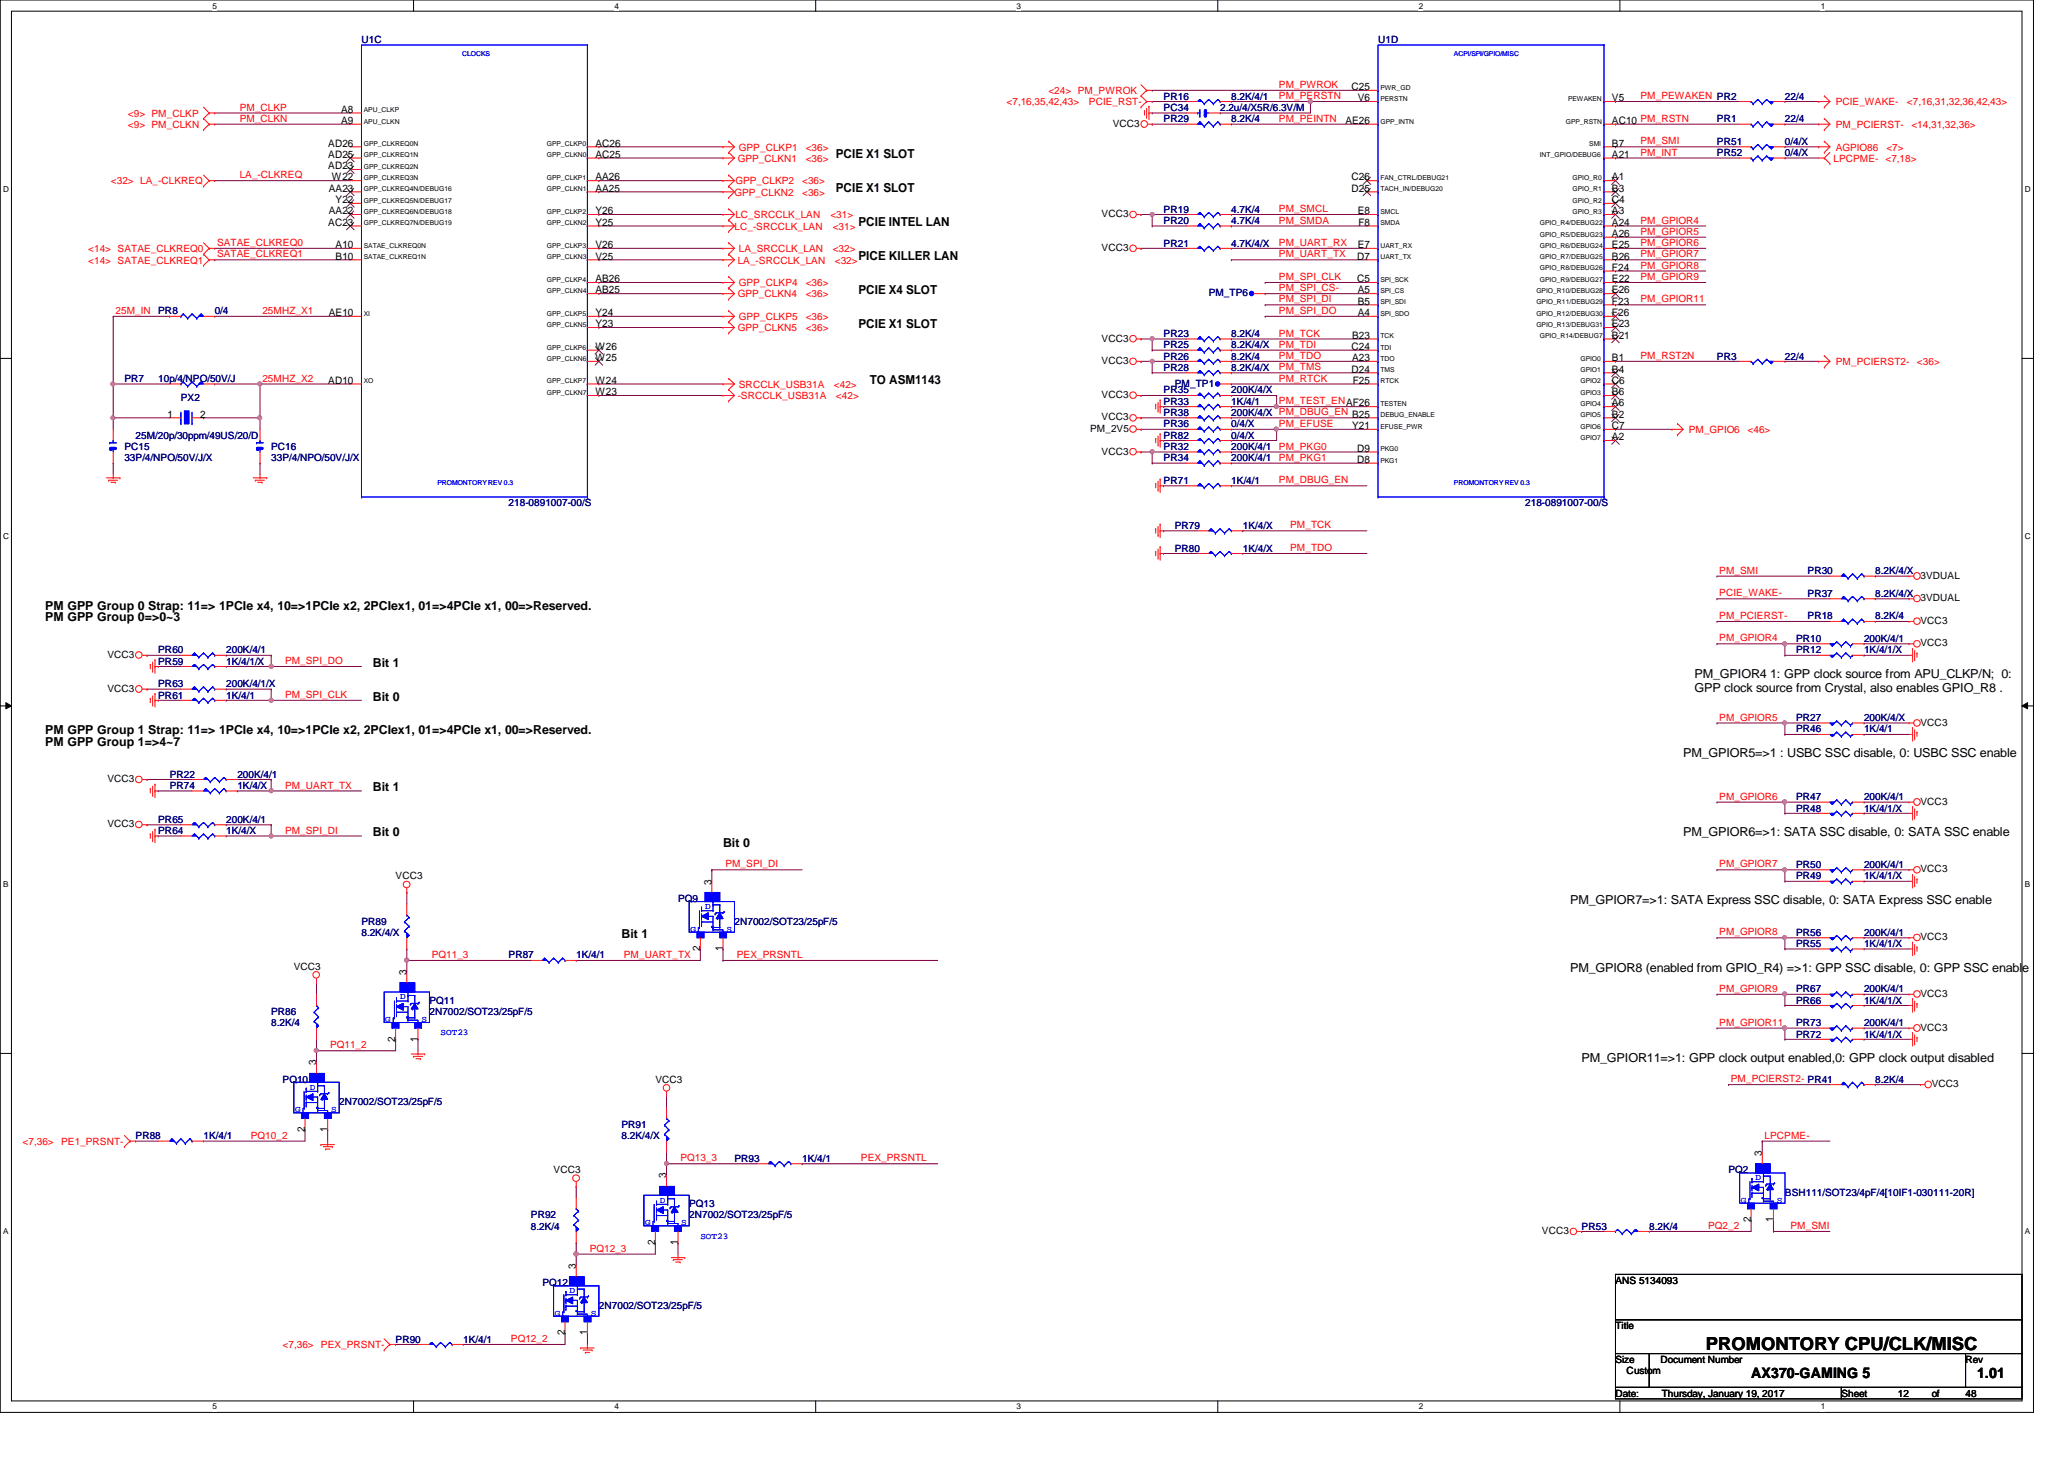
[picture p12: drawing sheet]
<svg xmlns="http://www.w3.org/2000/svg" width="297mm" height="210mm" viewBox="0 0 297 210" stroke-linecap="round" stroke-linejoin="round" font-family="sans-serif">
<defs><g id="words">
<text font-size="2.6" x="245.5" y="194.2">PROMONTORY CPU/CLK/MISC</text>
<g font-size="2.1">
<text x="252" y="198.2">AX370-GAMING 5</text>
<text x="284.5" y="198.2">1.01</text>
</g>
<g font-size="1.8">
<text x="120.3" y="22.8">PCIE X1 SLOT</text>
<text x="120.3" y="27.6">PCIE X1 SLOT</text>
<text x="123.6" y="32.5">PCIE INTEL LAN</text>
<text x="123.6" y="37.4">PICE KILLER LAN</text>
<text x="123.6" y="42.3">PCIE X4 SLOT</text>
<text x="123.6" y="47.2">PCIE X1 SLOT</text>
<text x="125.2" y="55.3">TO ASM1143</text>
<text x="6.5" y="87.8">PM GPP Group 0 Strap: 11=&gt; 1PCIe x4, 10=&gt;1PCIe x2, 2PCIex1, 01=&gt;4PCIe x1, 00=&gt;Reserved.</text>
<text x="6.5" y="89.4">PM GPP Group 0=&gt;0~3</text>
<text x="53.7" y="95.9">Bit 1</text>
<text x="53.7" y="100.8">Bit 0</text>
<text x="243.9" y="97.5">PM_GPIOR4 1: GPP clock source from APU_CLKP/N; 0:</text>
<text x="243.9" y="99.5">GPP clock source from Crystal, also enables GPIO_R8 .</text>
<text x="6.5" y="105.7">PM GPP Group 1 Strap: 11=&gt; 1PCIe x4, 10=&gt;1PCIe x2, 2PCIex1, 01=&gt;4PCIe x1, 00=&gt;Reserved.</text>
<text x="6.5" y="107.3">PM GPP Group 1=&gt;4~7</text>
<text x="53.7" y="113.8">Bit 1</text>
<text x="242.2" y="108.9">PM_GPIOR5=&gt;1 : USBC SSC disable, 0: USBC SSC enable</text>
<text x="53.7" y="120.3">Bit 0</text>
<text x="104.1" y="121.9">Bit 0</text>
<text x="242.2" y="120.3">PM_GPIOR6=&gt;1: SATA SSC disable, 0: SATA SSC enable</text>
<text x="226" y="130">PM_GPIOR7=&gt;1: SATA Express SSC disable, 0: SATA Express SSC enable</text>
<text x="89.4" y="134.9">Bit 1</text>
<text x="226" y="139.8">PM_GPIOR8 (enabled from GPIO_R4) =&gt;1: GPP SSC disable, 0: GPP SSC enable</text>
<text x="227.6" y="152.8">PM_GPIOR11=&gt;1: GPP clock output enabled,0: GPP clock output disabled</text>
</g>
<g font-size="1.5">
<text x="49.1" y="17.8">A9</text>
<text x="49.1" y="16.2">A8</text>
<text x="193.6" y="17.8">AE26</text>
<text x="194.5" y="13">C25</text>
<text x="195.4" y="14.6">V6</text>
<text x="232" y="17.8">AC10 PM_RSTN</text>
<text x="232" y="14.6">V5</text>
<text x="47.2" y="22.7">AD25</text>
<text x="47.2" y="21.1">AD26</text>
<text x="85.7" y="22.7">AC25</text>
<text x="85.7" y="21.1">AC26</text>
<text x="232" y="22.7">A21</text>
<text x="232" y="21.1">B7</text>
<text x="47.2" y="24.3">AD23</text>
<text x="47.3" y="27.6">AA23</text>
<text x="47.7" y="26">W22</text>
<text x="48.3" y="29.2">Y22</text>
<text x="85.7" y="27.6">AA25</text>
<text x="85.7" y="26">AA26</text>
<text x="194.5" y="27.6">D25</text>
<text x="194.5" y="26">C26</text>
<text x="232" y="29.2">C4</text>
<text x="232" y="27.6">B3</text>
<text x="232" y="26">A1</text>
<text x="47.2" y="32.5">AC23</text>
<text x="47.3" y="30.8">AA22</text>
<text x="48.3" y="35.7">A10</text>
<text x="85.7" y="35.7">V26</text>
<text x="85.7" y="32.5">Y25</text>
<text x="85.7" y="30.8">Y26</text>
<text x="195.4" y="35.7">E7</text>
<text x="195.4" y="30.8">E8</text>
<text x="195.5" y="32.5">F8</text>
<text x="232" y="35.7">E25</text>
<text x="232" y="34.1">A26</text>
<text x="232" y="32.5">A24</text>
<text x="232" y="30.8">A3</text>
<text x="48.3" y="37.3">B10</text>
<text x="85.7" y="40.6">AB26</text>
<text x="85.7" y="37.3">V25</text>
<text x="195.3" y="40.6">C5</text>
<text x="195.3" y="37.3">D7</text>
<text x="232" y="40.6">E22</text>
<text x="232" y="38.9">F24</text>
<text x="232" y="37.3">B26</text>
<text x="47.3" y="45.5">AE10</text>
<text x="85.7" y="47.1">Y23</text>
<text x="85.7" y="45.5">Y24</text>
<text x="85.7" y="42.2">AB25</text>
<text x="195.4" y="45.5">A4</text>
<text x="195.4" y="43.8">B5</text>
<text x="195.4" y="42.2">A5</text>
<text x="232" y="47.1">E23</text>
<text x="232" y="45.5">F26</text>
<text x="232" y="43.8">F23</text>
<text x="232" y="42.2">E26</text>
<text x="85.7" y="51.9">W25</text>
<text x="85.7" y="50.3">W26</text>
<text x="194.5" y="53.6">D24</text>
<text x="194.5" y="50.3">C24</text>
<text x="194.6" y="51.9">A23</text>
<text x="194.6" y="48.7">B23</text>
<text x="232" y="53.6">B4</text>
<text x="232" y="51.9">B1</text>
<text x="232" y="48.7">B21</text>
<text x="47.2" y="55.2">AD10</text>
<text x="85.7" y="56.9">W23</text>
<text x="85.7" y="55.2">W24</text>
<text x="194.7" y="55.2">F25</text>
<text x="232" y="58.5">A6</text>
<text x="232" y="56.9">B6</text>
<text x="232" y="55.2">C6</text>
<text x="24.1" y="60.1">1</text>
<text x="28.8" y="60.1">2</text>
<text x="194.6" y="61.7">Y21</text>
<text x="195.3" y="65">D9</text>
<text x="232" y="63.3">A2</text>
<text x="232" y="61.7">C7</text>
<text x="232" y="60.1">B2</text>
<text x="195.3" y="66.6">D8</text>
<text x="102.4" y="127.3" transform="rotate(-90 102.4 127.3)">3</text>
<text x="100.8" y="136.9" transform="rotate(-90 100.8 136.9)">2</text>
<text x="104" y="136.9" transform="rotate(-90 104 136.9)">1</text>
<text x="58.5" y="140.3" transform="rotate(-90 58.5 140.3)">3</text>
<text x="56.9" y="149.9" transform="rotate(-90 56.9 149.9)">2</text>
<text x="60.1" y="149.9" transform="rotate(-90 60.1 149.9)">1</text>
<text x="45.5" y="153.3" transform="rotate(-90 45.5 153.3)">3</text>
<text x="43.9" y="162.9" transform="rotate(-90 43.9 162.9)">2</text>
<text x="47.1" y="162.9" transform="rotate(-90 47.1 162.9)">1</text>
<text x="253.6" y="166.3" transform="rotate(-90 253.6 166.3)">3</text>
<text x="95.9" y="169.5" transform="rotate(-90 95.9 169.5)">3</text>
<text x="94.3" y="179.1" transform="rotate(-90 94.3 179.1)">2</text>
<text x="97.5" y="179.1" transform="rotate(-90 97.5 179.1)">1</text>
<text x="252" y="175.9" transform="rotate(-90 252 175.9)">2</text>
<text x="255.2" y="175.9" transform="rotate(-90 255.2 175.9)">1</text>
<text x="82.9" y="182.5" transform="rotate(-90 82.9 182.5)">3</text>
<text x="81.3" y="192.1" transform="rotate(-90 81.3 192.1)">2</text>
<text x="84.5" y="192.1" transform="rotate(-90 84.5 192.1)">1</text>
</g>
<g font-size="1.4" fill="#000080">
<text x="52" y="6.2">U1C</text>
<text x="198.3" y="6.2">U1D</text>
<text x="167.5" y="16">PC34</text>
<text x="167.5" y="14.4">PR16</text>
<text x="167.5" y="17.6">PR29</text>
<text x="175.6" y="16">2.2u/4/X5R/6.3V/M</text>
<text x="177.2" y="14.4">8.2K/4/1</text>
<text x="177.2" y="17.6">8.2K/4</text>
<text x="247.1" y="17.6">PR1</text>
<text x="256.9" y="14.4">22/4</text>
<text x="256.9" y="17.6">22/4</text>
<text x="247.1" y="22.5">PR52</text>
<text x="247.1" y="20.8">PR51</text>
<text x="256.9" y="22.5">0/4/X</text>
<text x="256.9" y="20.8">0/4/X</text>
<text x="167.5" y="30.6">PR19</text>
<text x="167.5" y="35.5">PR21</text>
<text x="167.5" y="32.2">PR20</text>
<text x="177.2" y="30.6">4.7K/4</text>
<text x="177.2" y="35.5">4.7K/4/X</text>
<text x="177.2" y="32.2">4.7K/4</text>
<text x="22.8" y="45.2">PR8</text>
<text x="30.9" y="45.2">0/4</text>
<text x="173.9" y="42.6">PM_TP6</text>
<text x="167.5" y="51.7">PR26</text>
<text x="167.5" y="48.5">PR23</text>
<text x="167.5" y="53.3">PR28</text>
<text x="167.5" y="50.1">PR25</text>
<text x="177.2" y="51.7">8.2K/4</text>
<text x="177.2" y="48.5">8.2K/4</text>
<text x="177.2" y="53.3">8.2K/4/X</text>
<text x="177.2" y="50.1">8.2K/4/X</text>
<text x="247.1" y="51.7">PR3</text>
<text x="256.9" y="51.7">22/4</text>
<text x="17.9" y="55">PR7</text>
<text x="22.8" y="55">10p/4/NPO/50V/J</text>
<text x="26" y="57.7">PX2</text>
<text x="167.5" y="59.9">PR38</text>
<text x="167.5" y="58.3">PR33</text>
<text x="167.5" y="56.6">PR35</text>
<text x="169.1" y="55.6">PM_TP1</text>
<text x="177.2" y="59.9">200K/4/X PM_DBUG_EN B25</text>
<text x="177.2" y="58.3">1K/4/1</text>
<text x="177.2" y="56.6">200K/4/X</text>
<text x="17.9" y="64.7">PC15</text>
<text x="19.5" y="63.1">25M/20p/30ppm/49US/20/D</text>
<text x="39" y="64.7">PC16</text>
<text x="167.5" y="64.7">PR32</text>
<text x="167.5" y="63.1">PR82</text>
<text x="167.5" y="61.5">PR36</text>
<text x="177.2" y="64.7">200K/4/1</text>
<text x="177.2" y="63.1">0/4/X</text>
<text x="177.2" y="61.5">0/4/X</text>
<text x="17.9" y="66.4">33P/4/NPO/50V/J/X</text>
<text x="39" y="66.4">33P/4/NPO/50V/J/X</text>
<text x="167.5" y="69.6">PR71</text>
<text x="167.5" y="66.4">PR34</text>
<text x="177.2" y="69.6">1K/4/1</text>
<text x="177.2" y="66.4">200K/4/1</text>
<text x="73.2" y="72.9">218-0891007-00/S</text>
<text x="169.1" y="76.1">PR79</text>
<text x="178.9" y="76.1">1K/4/X</text>
<text x="219.5" y="72.9">218-0891007-00/S</text>
<text x="169.1" y="79.4">PR80</text>
<text x="178.9" y="79.4">1K/4/X</text>
<text x="260.1" y="82.6">PR30</text>
<text x="269.9" y="82.6">8.2K/4/X</text>
<text x="260.1" y="89.1">PR18</text>
<text x="260.1" y="85.9">PR37</text>
<text x="269.9" y="89.1">8.2K/4</text>
<text x="269.9" y="85.9">8.2K/4/X</text>
<text x="22.8" y="95.6">PR59</text>
<text x="22.8" y="94">PR60</text>
<text x="32.6" y="95.6">1K/4/1/X</text>
<text x="32.6" y="94">200K/4/1</text>
<text x="258.5" y="92.4">PR10</text>
<text x="258.5" y="94">PR12</text>
<text x="268.3" y="92.4">200K/4/1</text>
<text x="268.3" y="94">1K/4/1/X</text>
<text x="22.8" y="100.5">PR61</text>
<text x="22.8" y="98.9">PR63</text>
<text x="32.6" y="100.5">1K/4/1</text>
<text x="32.6" y="98.9">200K/4/1/X</text>
<text x="258.5" y="105.4">PR46</text>
<text x="258.5" y="103.8">PR27</text>
<text x="268.3" y="105.4">1K/4/1</text>
<text x="268.3" y="103.8">200K/4/X</text>
<text x="24.4" y="113.5">PR74</text>
<text x="24.4" y="111.9">PR22</text>
<text x="34.2" y="113.5">1K/4/X</text>
<text x="34.2" y="111.9">200K/4/1</text>
<text x="22.8" y="118.4">PR65</text>
<text x="32.6" y="118.4">200K/4/1</text>
<text x="258.5" y="115.1">PR47</text>
<text x="258.5" y="116.8">PR48</text>
<text x="268.3" y="115.1">200K/4/1</text>
<text x="268.3" y="116.8">1K/4/1/X</text>
<text x="22.8" y="120">PR64</text>
<text x="32.6" y="120">1K/4/X</text>
<text x="258.5" y="124.9">PR50</text>
<text x="268.3" y="124.9">200K/4/1</text>
<text x="97.6" y="129.8">PQ9</text>
<text x="258.5" y="126.5">PR49</text>
<text x="268.3" y="126.5">1K/4/1/X</text>
<text x="52" y="133">PR89</text>
<text x="52" y="134.6">8.2K/4/X</text>
<text x="73.2" y="137.9">PR87</text>
<text x="82.9" y="137.9">1K/4/1</text>
<text x="105.7" y="133">2N7002/SOT23/25pF/5</text>
<text x="258.5" y="136.3">PR55</text>
<text x="258.5" y="134.6">PR56</text>
<text x="268.3" y="136.3">1K/4/1/X</text>
<text x="268.3" y="134.6">200K/4/1</text>
<text x="258.5" y="142.7">PR67</text>
<text x="268.3" y="142.7">200K/4/1</text>
<text x="39" y="146">PR86</text>
<text x="39" y="147.7">8.2K/4</text>
<text x="61.8" y="144.4">PQ11</text>
<text x="61.8" y="146">2N7002/SOT23/25pF/5</text>
<text x="258.5" y="144.4">PR66</text>
<text x="258.5" y="147.7">PR73</text>
<text x="258.5" y="149.3">PR72</text>
<text x="268.3" y="144.4">1K/4/1/X</text>
<text x="268.3" y="147.7">200K/4/1</text>
<text x="268.3" y="149.3">1K/4/1/X</text>
<text x="40.7" y="155.8">PQ10</text>
<text x="269.9" y="155.8">8.2K/4</text>
<text x="48.8" y="159">2N7002/SOT23/25pF/5</text>
<text x="19.5" y="163.9">PR88</text>
<text x="29.3" y="163.9">1K/4/1</text>
<text x="89.4" y="162.3">PR91</text>
<text x="89.4" y="163.9">8.2K/4/X</text>
<text x="105.7" y="167.1">PR93</text>
<text x="115.4" y="167.1">1K/4/1</text>
<text x="99.2" y="173.7">PQ13</text>
<text x="248.7" y="168.8">PQ2</text>
<text x="256.9" y="172">BSH111/SOT23/4pF/4[10IF1-030111-20R]</text>
<text x="76.4" y="175.3">PR92</text>
<text x="76.4" y="176.9">8.2K/4</text>
<text x="99.2" y="175.3">2N7002/SOT23/25pF/5</text>
<text x="227.6" y="176.9">PR53</text>
<text x="237.4" y="176.9">8.2K/4</text>
<text x="78.1" y="185">PQ12</text>
<text x="86.2" y="188.3">2N7002/SOT23/25pF/5</text>
<text x="56.9" y="193.2">PR90</text>
<text x="66.7" y="193.2">1K/4/1</text>
</g>
<g font-size="1.4" fill="#f00">
<text x="18.4" y="16.8">&lt;9&gt; PM_CLKP</text>
<text x="34.5" y="15.9">PM_CLKP</text>
<text x="34.5" y="17.5">PM_CLKN</text>
<text x="144.9" y="15.2">&lt;7,16,35,42,43&gt;</text>
<text x="150.9" y="13.5">&lt;24&gt; PM_PWROK</text>
<text x="156.7" y="15.2">PCIE_RST-</text>
<text x="184.1" y="17.5">PM_PEINTN</text>
<text x="184.1" y="12.7">PM_PWROK</text>
<text x="184.1" y="14.3">PM_PERSTN</text>
<text x="236.1" y="14.3">PM_PEWAKEN PR2</text>
<text x="264.2" y="15.2">PCIE_WAKE-</text>
<text x="274.4" y="15.2">&lt;7,16,31,32,36,42,43&gt;</text>
<text x="18.4" y="18.4">&lt;9&gt; PM_CLKN</text>
<text x="106.2" y="23.3">GPP_CLKN1</text>
<text x="106.3" y="21.7">GPP_CLKP1</text>
<text x="115.9" y="23.3">&lt;36&gt;</text>
<text x="115.9" y="21.7">&lt;36&gt;</text>
<text x="236.1" y="20.8">PM_SMI</text>
<text x="236.1" y="22.4">PM_INT</text>
<text x="263.9" y="23.3">LPCPME- &lt;7,18&gt;</text>
<text x="264.2" y="18.4">PM_PCIERST-</text>
<text x="264.2" y="21.7">AGPIO86</text>
<text x="271.5" y="21.7">&lt;7&gt;</text>
<text x="275.1" y="18.4">&lt;14,31,32,36&gt;</text>
<text x="16" y="26.5">&lt;32&gt; LA_-CLKREQ</text>
<text x="34.5" y="25.7">LA_-CLKREQ</text>
<text x="105.7" y="28.2">GPP_CLKN2</text>
<text x="105.8" y="26.5">GPP_CLKP2</text>
<text x="115.4" y="28.2">&lt;36&gt;</text>
<text x="115.4" y="26.5">&lt;36&gt;</text>
<text x="31.2" y="35.4">SATAE_CLKREQ0</text>
<text x="105.7" y="33">LC_-SRCCLK_LAN</text>
<text x="105.8" y="31.4">LC_SRCCLK_LAN</text>
<text x="119.5" y="31.4">&lt;31&gt;</text>
<text x="119.8" y="33">&lt;31&gt;</text>
<text x="184.1" y="30.5">PM_SMCL</text>
<text x="184.1" y="32.2">PM_SMDA</text>
<text x="184.1" y="35.4">PM_UART_RX</text>
<text x="236.1" y="32.2">PM_GPIOR4</text>
<text x="236.1" y="33.8">PM_GPIOR5</text>
<text x="236.1" y="35.4">PM_GPIOR6</text>
<text x="12.7" y="36.3">&lt;14&gt; SATAE_CLKREQ0</text>
<text x="12.7" y="37.9">&lt;14&gt; SATAE_CLKREQ1</text>
<text x="31.2" y="37">SATAE_CLKREQ1</text>
<text x="106.2" y="37.9">LA_-SRCCLK_LAN</text>
<text x="106.3" y="41.1">GPP_CLKP4</text>
<text x="106.3" y="36.3">LA_SRCCLK_LAN</text>
<text x="115.9" y="41.1">&lt;36&gt;</text>
<text x="119.8" y="36.3">&lt;32&gt;</text>
<text x="120.1" y="37.9">&lt;32&gt;</text>
<text x="184.1" y="37">PM_UART_TX</text>
<text x="184.1" y="41.9">PM_SPI_CS-</text>
<text x="184.1" y="40.3">PM_SPI_CLK</text>
<text x="236.1" y="37">PM_GPIOR7</text>
<text x="236.1" y="38.7">PM_GPIOR8</text>
<text x="236.1" y="40.3">PM_GPIOR9</text>
<text x="16.6" y="45.2">25M_IN</text>
<text x="37.8" y="45.2">25MHZ_X1</text>
<text x="106.2" y="42.8">GPP_CLKN4</text>
<text x="106.2" y="47.7">GPP_CLKN5</text>
<text x="106.3" y="46.1">GPP_CLKP5</text>
<text x="115.9" y="42.8">&lt;36&gt;</text>
<text x="115.9" y="47.7">&lt;36&gt;</text>
<text x="115.9" y="46.1">&lt;36&gt;</text>
<text x="184.1" y="43.5">PM_SPI_DI</text>
<text x="184.1" y="45.2">PM_SPI_DO</text>
<text x="236.1" y="43.5">PM_GPIOR11</text>
<text x="184.1" y="48.4">PM_TCK</text>
<text x="184.1" y="50">PM_TDI</text>
<text x="184.1" y="51.6">PM_TDO</text>
<text x="184.1" y="53.3">PM_TMS</text>
<text x="236.1" y="51.6">PM_RST2N</text>
<text x="264.2" y="52.5">PM_PCIERST2-</text>
<text x="275.9" y="52.5">&lt;36&gt;</text>
<text x="37.8" y="54.9">25MHZ_X2</text>
<text x="106.2" y="57.4">-SRCCLK_USB31A</text>
<text x="106.3" y="55.8">SRCCLK_USB31A</text>
<text x="120" y="55.8">&lt;42&gt;</text>
<text x="120.3" y="57.4">&lt;42&gt;</text>
<text x="184.1" y="58.2">PM_TEST_ENAF26</text>
<text x="184.1" y="54.9">PM_RTCK</text>
<text x="184.1" y="64.7">PM_PKG0</text>
<text x="184.1" y="61.4">PM_EFUSE</text>
<text x="243" y="62.3">PM_GPIO6</text>
<text x="251.5" y="62.3">&lt;46&gt;</text>
<text x="184.1" y="66.3">PM_PKG1</text>
<text x="184.1" y="69.6">PM_DBUG_EN</text>
<text x="185.7" y="76">PM_TCK</text>
<text x="185.7" y="79.3">PM_TDO</text>
<text x="247.4" y="82.5">PM_SMI</text>
<text x="247.4" y="89.1">PM_PCIERST-</text>
<text x="247.4" y="85.8">PCIE_WAKE-</text>
<text x="41" y="95.5">PM_SPI_DO</text>
<text x="247.4" y="92.3">PM_GPIOR4</text>
<text x="41" y="100.4">PM_SPI_CLK</text>
<text x="247.4" y="103.7">PM_GPIOR5</text>
<text x="41" y="113.5">PM_UART_TX</text>
<text x="41" y="119.9">PM_SPI_DI</text>
<text x="247.4" y="115.1">PM_GPIOR6</text>
<text x="104.4" y="124.8">PM_SPI_DI</text>
<text x="247.4" y="124.8">PM_GPIOR7</text>
<text x="62.1" y="137.8">PQ11_3</text>
<text x="89.8" y="137.8">PM_UART_TX</text>
<text x="106" y="137.8">PEX_PRSNTL</text>
<text x="247.4" y="134.6">PM_GPIOR8</text>
<text x="247.4" y="142.7">PM_GPIOR9</text>
<text x="247.4" y="147.6">PM_GPIOR11</text>
<text x="47.5" y="150.8">PQ11_2</text>
<text x="249.1" y="155.7">PM_PCIERST2- PR41</text>
<text x="3.3" y="164.7">&lt;7,36&gt;</text>
<text x="8.8" y="164.7">PE1_PRSNT-</text>
<text x="36.1" y="163.8">PQ10_2</text>
<text x="97.9" y="167.1">PQ13_3</text>
<text x="123.9" y="167.1">PEX_PRSNTL</text>
<text x="254" y="163.8">LPCPME-</text>
<text x="245.8" y="176.8">PQ2_2</text>
<text x="257.7" y="176.8">PM_SMI</text>
<text x="84.9" y="180.1">PQ12_3</text>
<text x="40.7" y="194">&lt;7,36&gt;</text>
<text x="46.2" y="194">PEX_PRSNT-</text>
<text x="73.5" y="193.1">PQ12_2</text>
</g>
<g font-size="1.4">
<text x="160.1" y="18.2">VCC3</text>
<text x="158.5" y="31.2">VCC3</text>
<text x="158.5" y="36.1">VCC3</text>
<text x="158.5" y="49.1">VCC3</text>
<text x="158.5" y="52.4">VCC3</text>
<text x="158.5" y="57.3">VCC3</text>
<text x="156.9" y="62.1">PM_2V5</text>
<text x="158.5" y="65.4">VCC3</text>
<text x="158.5" y="60.5">VCC3</text>
<text x="276.4" y="83.3">3VDUAL</text>
<text x="276.4" y="89.8">VCC3</text>
<text x="276.4" y="86.5">3VDUAL</text>
<text x="15.4" y="94.7">VCC3</text>
<text x="276.4" y="93">VCC3</text>
<text x="15.4" y="99.5">VCC3</text>
<text x="276.4" y="104.4">VCC3</text>
<text x="15.4" y="112.5">VCC3</text>
<text x="15.4" y="119">VCC3</text>
<text x="276.4" y="115.8">VCC3</text>
<text x="276.4" y="125.5">VCC3</text>
<text x="56.9" y="126.5">VCC3</text>
<text x="276.4" y="135.3">VCC3</text>
<text x="42.3" y="139.5">VCC3</text>
<text x="276.4" y="143.4">VCC3</text>
<text x="276.4" y="148.3">VCC3</text>
<text x="94.3" y="155.8">VCC3</text>
<text x="278" y="156.4">VCC3</text>
<text x="79.7" y="168.8">VCC3</text>
<text x="221.9" y="177.5">VCC3</text>
<text x="232.5" y="184.7">ANS 5134093</text>
<text x="232.5" y="191.2">Title</text>
<text x="232.5" y="196.1">Size</text>
<text x="234.1" y="197.7">Custom</text>
<text x="239" y="196.1">Document Number</text>
<text x="282.9" y="196.1">Rev</text>
<text x="232.5" y="201">Date:</text>
<text x="239.1" y="201">Thursday, January 19, 2017</text>
<text x="265" y="201">Sheet</text>
<text x="273.1" y="201">12</text>
<text x="278" y="201">of</text>
<text x="282.9" y="201">48</text>
</g>
<g font-size="1.3" fill="#00f">
<text x="101.5" y="130.8">D</text>
<text x="99.4" y="134">G</text>
<text x="104.6" y="134">S</text>
<text x="57.6" y="143.8">D</text>
<text x="55.5" y="147">G</text>
<text x="60.7" y="147">S</text>
<text x="63.4" y="149">SOT23</text>
<text x="42.5" y="160">G</text>
<text x="44.6" y="156.8">D</text>
<text x="47.7" y="160">S</text>
<text x="95" y="173">D</text>
<text x="250.5" y="173">G</text>
<text x="252.6" y="169.8">D</text>
<text x="255.7" y="173">S</text>
<text x="92.8" y="176.3">G</text>
<text x="98" y="176.3">S</text>
<text x="100.8" y="178.2">SOT23</text>
<text x="79.8" y="189.3">G</text>
<text x="82" y="186.1">D</text>
<text x="85" y="189.3">S</text>
</g>
<g font-size="1.2">
<text x="30.6" y="1.2">5</text>
<text x="88.4" y="1.2">4</text>
<text x="146.3" y="1.2">3</text>
<text x="204.2" y="1.2">2</text>
<text x="262" y="1.2">1</text>
<text x=".5" y="27.6">D</text>
<text x="291.4" y="27.6">D</text>
<text x=".5" y="77.6">C</text>
<text x="291.4" y="77.6">C</text>
<text x=".5" y="127.6">B</text>
<text x="291.4" y="127.6">B</text>
<text x=".5" y="177.6">A</text>
<text x="291.4" y="177.6">A</text>
<text x="30.6" y="202.8">5</text>
<text x="88.4" y="202.8">4</text>
<text x="146.3" y="202.8">3</text>
<text x="204.2" y="202.8">2</text>
<text x="262" y="202.8">1</text>
</g>
<g font-size="1" fill="#00f">
<text x="66.5" y="8">CLOCKS</text>
<text x="209.3" y="8">ACPI/SPI/GPIO/MISC</text>
<text x="62.9" y="69.8">PROMONTORY REV 0.3</text>
<text x="209.3" y="69.8">PROMONTORY REV 0.3</text>
</g>
<g font-size="1">
<text x="52.4" y="17.8">APU_CLKN</text>
<text x="52.4" y="16.2">APU_CLKP</text>
<text x="198.7" y="17.8">GPP_INTN</text>
<text x="198.7" y="14.5">PERSTN</text>
<text x="198.7" y="12.9">PWR_GD</text>
<text x="225.3" y="17.8">GPP_RSTN</text>
<text x="225.7" y="14.5">PEWAKEN</text>
<text x="52.4" y="22.6">GPP_CLKREQ1N</text>
<text x="52.4" y="21">GPP_CLKREQ0N</text>
<text x="78.7" y="22.6">GPP_CLKN0</text>
<text x="78.7" y="21">GPP_CLKP0</text>
<text x="221.6" y="22.6">INT_GPIO/DEBUG6</text>
<text x="228.7" y="21">SMI</text>
<text x="52.4" y="29.2">GPP_CLKREQ5N/DEBUG17</text>
<text x="52.4" y="27.5">GPP_CLKREQ4N/DEBUG16</text>
<text x="52.4" y="25.9">GPP_CLKREQ3N</text>
<text x="52.4" y="24.3">GPP_CLKREQ2N</text>
<text x="78.7" y="27.5">GPP_CLKN1</text>
<text x="78.7" y="25.9">GPP_CLKP1</text>
<text x="198.7" y="27.5">TACH_IN/DEBUG20</text>
<text x="198.7" y="25.9">FAN_CTRL/DEBUG21</text>
<text x="226.3" y="29.2">GPIO_R2</text>
<text x="226.3" y="27.5">GPIO_R1</text>
<text x="226.3" y="25.9">GPIO_R0</text>
<text x="52.4" y="35.6">SATAE_CLKREQ0N</text>
<text x="52.4" y="32.4">GPP_CLKREQ7N/DEBUG19</text>
<text x="52.4" y="30.8">GPP_CLKREQ6N/DEBUG18</text>
<text x="78.7" y="35.6">GPP_CLKP3</text>
<text x="78.7" y="32.4">GPP_CLKN2</text>
<text x="78.7" y="30.8">GPP_CLKP2</text>
<text x="198.7" y="35.6">UART_RX</text>
<text x="198.7" y="32.4">SMDA</text>
<text x="198.7" y="30.8">SMCL</text>
<text x="221.6" y="35.6">GPIO_R6/DEBUG24</text>
<text x="221.6" y="34">GPIO_R5/DEBUG23</text>
<text x="221.6" y="32.4">GPIO_R4/DEBUG22</text>
<text x="226.3" y="30.8">GPIO_R3</text>
<text x="52.4" y="37.3">SATAE_CLKREQ1N</text>
<text x="78.7" y="40.6">GPP_CLKP4</text>
<text x="78.7" y="37.3">GPP_CLKN3</text>
<text x="198.7" y="40.6">SPI_SCK</text>
<text x="198.7" y="37.3">UART_TX</text>
<text x="221.6" y="40.6">GPIO_R9/DEBUG27</text>
<text x="221.6" y="38.9">GPIO_R8/DEBUG26</text>
<text x="221.6" y="37.3">GPIO_R7/DEBUG25</text>
<text x="52.4" y="45.4">XI</text>
<text x="78.7" y="47">GPP_CLKN5</text>
<text x="78.7" y="45.4">GPP_CLKP5</text>
<text x="78.7" y="42.2">GPP_CLKN4</text>
<text x="198.7" y="45.4">SPI_SDO</text>
<text x="198.7" y="43.8">SPI_SDI</text>
<text x="198.7" y="42.2">SPI_CS</text>
<text x="221.1" y="47">GPIO_R13/DEBUG31</text>
<text x="221.1" y="45.4">GPIO_R12/DEBUG30</text>
<text x="221.1" y="43.8">GPIO_R11/DEBUG29</text>
<text x="221.1" y="42.2">GPIO_R10/DEBUG28</text>
<text x="78.7" y="51.9">GPP_CLKN6</text>
<text x="78.7" y="50.3">GPP_CLKP6</text>
<text x="198.7" y="53.6">TMS</text>
<text x="198.7" y="51.9">TDO</text>
<text x="198.7" y="50.3">TDI</text>
<text x="198.7" y="48.7">TCK</text>
<text x="221.6" y="48.7">GPIO_R14/DEBUG7</text>
<text x="227.5" y="53.6">GPIO1</text>
<text x="227.5" y="51.9">GPIO0</text>
<text x="52.4" y="55.2">XO</text>
<text x="78.7" y="56.8">GPP_CLKN7</text>
<text x="78.7" y="55.2">GPP_CLKP7</text>
<text x="198.7" y="58.4">TESTEN</text>
<text x="198.7" y="55.2">RTCK</text>
<text x="227.5" y="58.4">GPIO4</text>
<text x="227.5" y="56.8">GPIO3</text>
<text x="227.5" y="55.2">GPIO2</text>
<text x="198.7" y="64.9">PKG0</text>
<text x="198.7" y="61.7">EFUSE_PWR</text>
<text x="198.7" y="60">DEBUG_ENABLE</text>
<text x="227.5" y="63.3">GPIO7</text>
<text x="227.5" y="61.7">GPIO6</text>
<text x="227.5" y="60">GPIO5</text>
<text x="198.7" y="66.5">PKG1</text>
</g>
</g></defs>
<path d="M0 0h292.6v203.2h-292.6zM1.6 1.6h289.4v199.9h-289.4z" fill="none" stroke="#000" stroke-width=".14"/>
<g fill="#fff">
<path d="M30.6 .2h.6v1.3h-.6z"/>
<path d="M30.6 201.7h.6v1.3h-.6z"/>
</g>
<path d="M59.5 0v1.6M59.5 201.5v1.7" fill="none" stroke="#000" stroke-width=".14"/>
<g fill="#fff">
<path d="M88.4 .2h.6v1.3h-.6z"/>
<path d="M88.4 201.7h.6v1.3h-.6z"/>
</g>
<path d="M117.4 0v1.6M117.4 201.5v1.7" fill="none" stroke="#000" stroke-width=".14"/>
<g fill="#fff">
<path d="M146.3 .2h.6v1.3h-.6z"/>
<path d="M146.3 201.7h.6v1.3h-.6z"/>
</g>
<path d="M175.3 0v1.6M175.3 201.5v1.7" fill="none" stroke="#000" stroke-width=".14"/>
<g fill="#fff">
<path d="M204.2 .2h.6v1.3h-.6z"/>
<path d="M204.2 201.7h.6v1.3h-.6z"/>
</g>
<path d="M233.1 0v1.6M233.1 201.5v1.7" fill="none" stroke="#000" stroke-width=".14"/>
<g fill="#fff">
<path d="M262 .2h.6v1.3h-.6z"/>
<path d="M262 201.7h.6v1.3h-.6z"/>
<path d="M.5 26.6h.8v1.3h-.8z"/>
<path d="M291.4 26.6h.8v1.3h-.8z"/>
<path d="M.5 76.5h.8v1.4h-.8z"/>
<path d="M291.4 76.5h.8v1.4h-.8z"/>
</g>
<path d="M0 51.6h1.6M291 51.6h1.6" fill="none" stroke="#000" stroke-width=".14"/>
<g fill="#fff">
<path d="M.5 126.5h.7v1.3h-.7z"/>
<path d="M291.4 126.5h.7v1.3h-.7z"/>
</g>
<path d="M0 101.6h1.6M.8 101.1l.8 .5-.8 .4zM291 101.6l.8-.5v.9zM291 101.6h1.6" fill="none" stroke="#000" stroke-width=".14"/>
<path d="M.8 101.1l.8 .5-.8 .4zM291 101.6l.8-.5v.9z" fill="#000"/>
<g fill="#fff">
<path d="M.5 176.5h.7v1.3h-.7z"/>
<path d="M291.4 176.5h.7v1.3h-.7z"/>
</g>
<path d="M0 151.6h1.6M291 151.6h1.6" fill="none" stroke="#000" stroke-width=".14"/>
<g fill="none" stroke="#800040" stroke-width=".14">
<path d="M30.9 16.3h.1M30.9 17.9h.1M30.9 16.3h19.5M30.9 17.9h19.5M232.5 17.9h.1M232.5 17.9h17.9M256.9 17.9h.1M256.9 17.9h4.8M30.9 35.7h.1M30.9 37.4h.1M30.9 35.7h19.5M30.9 37.4h19.5"/>
<path d="M165.8 30.9h.1M165.8 30.9h4.9M177.2 30.9h.1M177.2 32.5h.1M177.2 30.9h19.5M177.2 32.5h19.5"/>
</g>
<circle cx="165.8" cy="30.9" r=".3" fill="#f0f"/>
<circle cx="165.8" cy="30.9" r=".3" fill="none" stroke="#f0f" stroke-width=".14"/>
<path d="M188.6 14.6h.1M188.6 14.6h8.1M164.2 30.9h.1M164.2 30.9h1.6M165.8 32.5h.1M165.8 30.9h.1M165.8 32.5h4.9M165.8 30.9v1.6" fill="none" stroke="#800040" stroke-width=".14"/>
<circle cx="188.6" cy="14.6" r=".31" fill="#f0f"/>
<circle cx="188.6" cy="14.6" r=".31" fill="none" stroke="#f0f" stroke-width=".14"/>
<g fill="none" stroke="#800040" stroke-width=".14">
<path d="M165.8 14.6h.1M165.8 17.9h.1M165.8 14.6h4.9M165.8 17.9h4.9M177.2 17.9h.1M177.2 17.9h19.5M164.2 35.7h.1M164.2 35.7h6.5M177.2 35.7h.1M177.2 37.4h.1M177.2 35.7h19.5M177.2 37.4h19.5"/>
<path d="M164.2 48.8h.1M164.2 48.8h6.5M165.8 48.8h.1M165.8 50.4h.1M165.8 48.8v1.6M165.8 50.4h4.9M177.2 48.8h.1M177.2 50.4h.1M177.2 48.8h19.5M177.2 50.4h19.5M182.1 43.9h.1M182.1 42.2h.1"/>
<path d="M182.1 43.9h14.6M182.1 42.2h14.6"/>
</g>
<circle cx="165.8" cy="48.7" r=".3" fill="#f0f"/>
<circle cx="165.8" cy="48.7" r=".3" fill="none" stroke="#f0f" stroke-width=".14"/>
<path d="M164.2 52h.1M164.2 52h6.5M165.8 52h.1M165.8 53.6h.1M165.8 52v1.6M165.8 53.6h4.9M177.2 52h.1M177.2 53.6h.1M177.2 52h19.5M177.2 53.6h19.5" fill="none" stroke="#800040" stroke-width=".14"/>
<circle cx="165.8" cy="52" r=".3" fill="#f0f"/>
<circle cx="165.8" cy="52" r=".3" fill="none" stroke="#f0f" stroke-width=".14"/>
<path d="M164.2 56.9h.1M164.2 56.9h6.5M177.2 56.9h.1M177.2 56.9h6.5M182.1 40.6h.1M182.1 45.5h.1M182.1 40.6h14.6M182.1 45.5h14.6M183.7 58.5h.1M183.7 58.5h13" fill="none" stroke="#800040" stroke-width=".14"/>
<circle cx="183.7" cy="58.5" r=".31" fill="#f0f"/>
<circle cx="183.7" cy="58.5" r=".31" fill="none" stroke="#f0f" stroke-width=".14"/>
<g fill="none" stroke="#800040" stroke-width=".14">
<path d="M165.8 13h.1M165.8 13h30.9M232.5 14.6h.1M232.5 14.6h17.9M256.9 14.6h.1M256.9 14.6h4.8M167.5 58.5h.1M167.5 58.5h3.2M177.2 58.5h.1M177.2 55.2h.1M177.2 55.2h19.5M183.7 56.9h.1"/>
<path d="M183.7 56.9v1.6h-6.5M232.5 52h.1M232.5 52h17.9M256.9 52h.1M256.9 52h4.8M164.2 61.8h.1M164.2 61.8h6.5M165.8 65h.1M165.8 65h4.9M177.2 60.1h.1M177.2 60.1h19.5M183.7 61.8h.1"/>
<path d="M183.7 61.8h13"/>
</g>
<circle cx="165.8" cy="65" r=".3" fill="#f0f"/>
<circle cx="165.8" cy="65" r=".3" fill="none" stroke="#f0f" stroke-width=".14"/>
<g fill="none" stroke="#800040" stroke-width=".14">
<path d="M232.5 32.5h.1M232.5 34.1h.1M232.5 35.7h.1M232.5 37.4h.1M232.5 39h.1M232.5 21.1h.1M232.5 22.7h.1M232.5 32.5h13M232.5 34.1h13M232.5 35.7h13M232.5 37.4h13M232.5 39h13"/>
<path d="M232.5 21.1h17.9M232.5 22.7h17.9M256.9 21.1h.1M256.9 22.7h.1M256.9 21.1h4.8M256.9 22.7h4.8M164.2 65h.1M164.2 60.1h.1M164.2 65h1.6M164.2 60.1h6.5M165.8 66.6h.1M165.8 65h.1"/>
<path d="M165.8 66.6h4.9M165.8 65v1.6M177.2 65h.1M177.2 66.6h.1M177.2 65h19.5M177.2 66.6h19.5M21.2 94.3h.1M21.2 94.3h4.8M32.6 95.9h.1M32.6 94.3h.1M32.6 95.9h19.4M32.6 94.3h6.4"/>
<path d="M39 94.3h.1M39 95.9h.1M39 94.3v1.6M227.6 177.2h.1M227.6 177.2h3.2M237.4 177.2h.1M252 175.6h.1M252 175.6v1.6h-14.6M253.6 164.2h.1M253.6 164.2h9.8M253.6 164.2v1.6M255.2 177.2h.1"/>
<path d="M255.2 175.6h.1M255.2 177.2h8.2M255.2 175.6v1.6"/>
</g>
<circle cx="39" cy="95.9" r=".3" fill="#f0f"/>
<circle cx="39" cy="95.9" r=".3" fill="none" stroke="#f0f" stroke-width=".14"/>
<path d="M21.2 99.1h.1M21.2 99.1h4.8M22.8 95.9h.1M22.8 95.9h3.2M32.6 99.1h.1M32.6 99.1h6.4M39 99.1h.1M39 99.1v1.7M32.6 100.8h.1M32.6 100.8h19.4M39 100.8h.1" fill="none" stroke="#800040" stroke-width=".14"/>
<circle cx="39" cy="100.7" r=".3" fill="#f0f"/>
<circle cx="39" cy="100.7" r=".3" fill="none" stroke="#f0f" stroke-width=".14"/>
<path d="M21.2 118.7h.1M21.2 118.7h4.8M22.8 100.8h.1M22.8 100.8h3.2M32.6 118.7h.1M32.6 118.7h6.4M39 118.7h.1M39 118.7v1.6M32.6 120.3h.1M32.6 120.3h19.4M39 120.3h.1" fill="none" stroke="#800040" stroke-width=".14"/>
<circle cx="39" cy="120.3" r=".3" fill="#f0f"/>
<circle cx="39" cy="120.3" r=".3" fill="none" stroke="#f0f" stroke-width=".14"/>
<g fill="none" stroke="#800040" stroke-width=".14">
<path d="M232.5 40.6h.1M232.5 43.9h.1M232.5 40.6h13M232.5 43.9h13M167.5 69.9h.1M167.5 69.9h3.2M177.2 69.9h.1M177.2 69.9h19.5M22.8 113.8h.1M22.8 113.8h4.8M39 113.8h.1M39 113.8h13"/>
<path d="M22.8 120.3h.1M22.8 120.3h3.2"/>
</g>
<circle cx="39" cy="113.7" r=".3" fill="#f0f"/>
<circle cx="39" cy="113.7" r=".3" fill="none" stroke="#f0f" stroke-width=".14"/>
<g fill="none" stroke="#800040" stroke-width=".14">
<path d="M165.8 16.3h.1M165.8 16.3h4.9M175.6 16.3h.1M177.2 14.6h.1M177.2 14.6h11.4M188.6 14.6h.1M188.6 14.6v1.7h-13M30.9 26h.1M30.9 26h19.5M86.2 35.7h.1M86.2 37.4h.1M86.2 21.1h.1"/>
<path d="M86.2 22.7h.1M86.2 26h.1M86.2 27.6h.1M86.2 30.9h.1M86.2 32.5h.1M86.2 35.7h17.9M86.2 37.4h17.9M86.2 26h17.9M86.2 21.1h17.9M86.2 22.7h17.9M86.2 27.6h17.9M86.2 30.9h17.9"/>
<path d="M86.2 32.5h17.9M86.2 40.6h.1M86.2 42.2h.1M86.2 55.2h.1M86.2 56.9h.1M86.2 45.5h.1M86.2 47.1h.1M86.2 40.6h17.9M86.2 42.2h17.9M86.2 55.2h17.9M86.2 56.9h17.9M86.2 45.5h17.9"/>
<path d="M86.2 47.1h17.9M167.5 76.4h.1M167.5 79.6h.1M167.5 76.4h4.8M167.5 79.6h4.8M178.9 76.4h.1M178.9 79.6h.1M178.9 76.4h17.8M178.9 79.6h17.8M183.7 61.8h.1M183.7 61.8v1.6M82.9 138.2h.1"/>
<path d="M100.8 136.5h.1M100.8 136.5v1.7h-17.9M102.4 125.1h.1M102.4 125.1v1.7M102.4 125.1h13M104.1 138.2h.1M104.1 136.5h.1M104.1 138.2h30.9M104.1 136.5v1.7"/>
</g>
<circle cx="183.7" cy="61.7" r=".3" fill="#f0f"/>
<circle cx="183.7" cy="61.7" r=".3" fill="none" stroke="#f0f" stroke-width=".14"/>
<g fill="none" stroke="#800040" stroke-width=".14">
<path d="M167.5 63.4h.1M167.5 63.4h3.2M177.2 63.4h.1M177.2 61.8h.1M177.2 63.4h6.5M177.2 61.8h6.5M256.9 115.4h.1M256.9 117h.1M256.9 117h4.8M256.9 115.4h4.8M256.9 115.4v1.6M268.3 117h.1"/>
<path d="M268.3 115.4h.1M268.3 117h6.4M268.3 115.4h6.4"/>
</g>
<circle cx="256.8" cy="115.4" r=".31" fill="#f0f"/>
<circle cx="256.8" cy="115.4" r=".31" fill="none" stroke="#f0f" stroke-width=".14"/>
<path d="M247.1 115.4h.1M247.1 115.4h9.8M256.9 125.1h.1M256.9 126.8h.1M256.9 126.8h4.8M256.9 125.1h4.8M256.9 125.1v1.7M268.3 126.8h.1M268.3 125.1h.1M268.3 126.8h6.4M268.3 125.1h6.4" fill="none" stroke="#800040" stroke-width=".14"/>
<circle cx="256.8" cy="125.1" r=".3" fill="#f0f"/>
<circle cx="256.8" cy="125.1" r=".3" fill="none" stroke="#f0f" stroke-width=".14"/>
<path d="M256.9 92.6h.1M256.9 94.3h.1M256.9 94.3h4.8M256.9 92.6h4.8M256.9 92.6v1.7M268.3 94.3h.1M268.3 92.6h.1M268.3 94.3h6.4M268.3 92.6h6.4M247.1 125.1h.1M247.1 125.1h9.8" fill="none" stroke="#800040" stroke-width=".14"/>
<circle cx="256.8" cy="92.6" r=".3" fill="#f0f"/>
<circle cx="256.8" cy="92.6" r=".3" fill="none" stroke="#f0f" stroke-width=".14"/>
<g fill="none" stroke="#800040" stroke-width=".14">
<path d="M247.1 92.6h.1M247.1 89.4h.1M247.1 86.1h.1M247.1 92.6h9.8M247.1 89.4h16.3M247.1 86.1h16.3M269.9 89.4h.1M269.9 86.1h.1M269.9 89.4h4.8M269.9 86.1h4.8M256.9 147.9h.1M256.9 149.5h.1"/>
<path d="M256.9 149.5h4.8M256.9 147.9h4.8M256.9 147.9v1.6M268.3 149.5h.1M268.3 147.9h.1M268.3 149.5h6.4M268.3 147.9h6.4"/>
</g>
<circle cx="256.8" cy="147.9" r=".31" fill="#f0f"/>
<circle cx="256.8" cy="147.9" r=".31" fill="none" stroke="#f0f" stroke-width=".14"/>
<path d="M247.1 147.9h.1M247.1 147.9h9.8M256.9 143h.1M256.9 144.7h.1M256.9 144.7h4.8M256.9 143h4.8M256.9 143v1.7M268.3 144.7h.1M268.3 143h.1M268.3 144.7h6.4M268.3 143h6.4" fill="none" stroke="#800040" stroke-width=".14"/>
<circle cx="256.8" cy="143" r=".3" fill="#f0f"/>
<circle cx="256.8" cy="143" r=".3" fill="none" stroke="#f0f" stroke-width=".14"/>
<path d="M256.9 134.9h.1M256.9 136.5h.1M256.9 136.5h4.8M256.9 134.9h4.8M256.9 134.9v1.6M268.3 136.5h.1M268.3 134.9h.1M268.3 136.5h6.4M268.3 134.9h6.4M247.1 143h.1M247.1 143h9.8" fill="none" stroke="#800040" stroke-width=".14"/>
<circle cx="256.8" cy="134.9" r=".3" fill="#f0f"/>
<circle cx="256.8" cy="134.9" r=".3" fill="none" stroke="#f0f" stroke-width=".14"/>
<g fill="none" stroke="#800040" stroke-width=".14">
<path d="M256.9 104h.1M256.9 105.7h.1M256.9 105.7h4.8M256.9 104h4.8M256.9 104v1.7M268.3 105.7h.1M268.3 104h.1M268.3 105.7h6.4M268.3 104h6.4M247.1 134.9h.1M247.1 134.9h9.8M248.7 156h.1"/>
<path d="M248.7 156h14.7M269.9 156h.1M269.9 156h6.5"/>
</g>
<circle cx="256.8" cy="104" r=".3" fill="#f0f"/>
<circle cx="256.8" cy="104" r=".3" fill="none" stroke="#f0f" stroke-width=".14"/>
<path d="M16.3 60.1h.1M16.3 60.1v1.7M232.5 61.8h.1M232.5 61.8h8.1M247.1 104h.1M247.1 104h9.8" fill="none" stroke="#800040" stroke-width=".14"/>
<circle cx="16.3" cy="60.1" r=".3" fill="#f0f"/>
<circle cx="16.3" cy="60.1" r=".3" fill="none" stroke="#f0f" stroke-width=".14"/>
<path d="M16.3 55.2h.1M16.3 55.2h8.1M16.3 66.6h.1M16.3 60.1h.1M16.3 66.6v1.6M16.3 60.1h8.1M37.4 66.6h.1M37.4 60.1h.1M37.4 60.1v1.7M37.4 66.6v1.6" fill="none" stroke="#800040" stroke-width=".14"/>
<circle cx="37.4" cy="60.1" r=".3" fill="#f0f"/>
<circle cx="37.4" cy="60.1" r=".3" fill="none" stroke="#f0f" stroke-width=".14"/>
<path d="M30.9 55.2h.1M30.9 55.2h6.5M37.4 55.2h.1M37.4 55.2v4.9h-8.1M29.3 60.1h.1" fill="none" stroke="#800040" stroke-width=".14"/>
<circle cx="37.4" cy="55.2" r=".3" fill="#f0f"/>
<circle cx="37.4" cy="55.2" r=".3" fill="none" stroke="#f0f" stroke-width=".14"/>
<path d="M16.3 55.2h.1M16.3 55.2v4.9" fill="none" stroke="#800040" stroke-width=".14"/>
<circle cx="16.3" cy="55.2" r=".3" fill="#f0f"/>
<circle cx="16.3" cy="55.2" r=".3" fill="none" stroke="#f0f" stroke-width=".14"/>
<g fill="none" stroke="#800040" stroke-width=".14">
<path d="M16.3 45.5h.1M16.3 45.5v9.7M16.3 45.5h8.1M24.4 45.5h.1M30.9 45.5h.1M30.9 45.5h19.5M37.4 55.2h.1M37.4 55.2h13M58.5 138.2h.1M58.5 138.2v1.6M19.5 164.2h.1M19.5 164.2h3.3"/>
<path d="M29.3 164.2h.1M43.9 162.6h.1M43.9 162.6v1.6h-14.6M47.2 162.6h.1M47.2 162.6v1.6"/>
</g>
<circle cx="58.5" cy="138.1" r=".31" fill="#f0f"/>
<circle cx="58.5" cy="138.1" r=".31" fill="none" stroke="#f0f" stroke-width=".14"/>
<path d="M45.5 141.4h.1M45.5 151.2h.1M45.5 141.4v1.6M45.5 151.2h11.4" fill="none" stroke="#800040" stroke-width=".14"/>
<circle cx="45.5" cy="151.1" r=".3" fill="#f0f"/>
<circle cx="45.5" cy="151.1" r=".3" fill="none" stroke="#f0f" stroke-width=".14"/>
<g fill="none" stroke="#800040" stroke-width=".14">
<path d="M58.5 128.4h.1M58.5 138.2h.1M58.5 136.5h.1M58.5 128.4v1.6M58.5 136.5v1.7M58.5 138.2h17.9M45.5 151.2h.1M45.5 149.5h.1M45.5 149.5v3.3M56.9 149.5h.1M56.9 149.5v1.7M60.2 149.5h.1"/>
<path d="M60.2 149.5v1.7M95.9 157.6h.1M95.9 157.6v1.7M95.9 167.4h.1M95.9 167.4v1.6"/>
</g>
<circle cx="95.9" cy="167.4" r=".3" fill="#f0f"/>
<circle cx="95.9" cy="167.4" r=".3" fill="none" stroke="#f0f" stroke-width=".14"/>
<path d="M82.9 170.7h.1M82.9 170.7v1.6M82.9 180.4h.1M82.9 180.4h11.4M84.5 191.8h.1M84.5 191.8v1.6" fill="none" stroke="#800040" stroke-width=".14"/>
<circle cx="82.9" cy="180.4" r=".32" fill="#f0f"/>
<circle cx="82.9" cy="180.4" r=".32" fill="none" stroke="#f0f" stroke-width=".14"/>
<g fill="none" stroke="#800040" stroke-width=".14">
<path d="M247.1 82.9h.1M247.1 82.9h16.3M269.9 82.9h.1M269.9 82.9h4.8M21.2 112.1h.1M21.2 112.1h6.4M34.2 113.8h.1M34.2 112.1h4.8M34.2 113.8h4.8M39 112.1h.1M39 113.8h.1M39 112.1v1.7"/>
<path d="M82.9 178.8h.1M82.9 178.8v3.2M94.3 178.8h.1M94.3 178.8v1.6M95.9 167.4h.1M95.9 165.8h.1M95.9 167.4h13M95.9 165.8v1.6M97.6 178.8h.1M97.6 178.8v1.6M115.4 167.4h.1M115.4 167.4h19.6"/>
<path d="M56.9 193.4h.1M56.9 193.4h3.3M66.7 193.4h.1M81.3 191.8h.1M81.3 191.8v1.6h-14.6M82.9 180.4h.1"/>
</g>
<g fill="none" stroke="#f00" stroke-width=".14">
<path d="M29.3 17.1h.1M29.3 18.7h.1M29.3 15.4l.8 .9M29.3 17.1l.8 .8M30.1 16.3h.1M30.1 17.9h.1M30.1 17.9h.8M30.1 16.3h.8M30.1 16.3l-.8 .8M30.1 17.9l-.8 .8M164.2 15.4h.1M164.2 13.8h.1"/>
<path d="M164.2 13.8l.8 .8M164.2 12.2l.8 .8M164.7 15.9h.1M164.7 15.9v.7M165 16.9h.1M165 14.6h.1M165 13h.1M165 15.6v1.3M165 14.6h.8M165 14.6l-.8 .8M165 13h.8M165 13l-.8 .8"/>
<path d="M165.2 17.9h.6M165.4 16.3h.1M165.4 15.3h.1M165.4 16.3h.4M165.4 15.3v1.9M165.8 17.9h.1M261.7 17.9h.1M261.7 14.6h.1M261.7 17.9h1.7M261.7 14.6h1.7M262.5 18.7h.1M262.5 17.1h.1"/>
<path d="M262.5 15.4h.1M262.5 13.8h.1M262.5 17.1l.9 .8M262.5 13.8l.9 .8M263.4 17.9l-.9 .8M263.4 14.6l-.9 .8M29.3 26.8h.1M29.3 36.6h.1M29.3 38.2h.1M29.3 25.2l.8 .8M29.3 34.9l.8 .8M29.3 36.6l.8 .8"/>
<path d="M30.1 26h.1M30.1 35.7h.1M30.1 37.4h.1M30.1 35.7h.8M30.1 37.4h.8M30.1 26h.8M30.1 26l-.8 .8M30.1 35.7l-.8 .9M30.1 37.4l-.8 .8M104.1 37.4h.1M104.1 35.7h.1M104.1 22.7h.1"/>
<path d="M104.1 21.1h.1M104.1 27.6h.1M104.1 26h.1M104.1 32.5h.1M104.1 30.9h.1M104.1 30.9h1.6M104.1 35.7h1.6M104.1 21.1h1.6M104.1 22.7h1.6M104.1 37.4h1.6M104.1 26h1.6M104.1 27.6h1.6"/>
<path d="M104.1 32.5h1.6M104.9 39.8h.1M104.9 38.2h.1M104.9 36.6h.1M104.9 34.9h.1M104.9 23.5h.1M104.9 21.9h.1M104.9 20.3h.1M104.9 28.4h.1M104.9 26.8h.1M104.9 25.2h.1M104.9 33.3h.1"/>
<path d="M104.9 31.7h.1M104.9 30.1h.1M104.9 39.8l.8 .8M104.9 36.6l.8 .8M104.9 34.9l.8 .8M104.9 21.9l.8 .8M104.9 20.3l.8 .8M104.9 26.8l.8 .8M104.9 25.2l.8 .8M104.9 31.7l.8 .8M104.9 30.1l.8 .8M105.7 37.4l-.8 .8"/>
<path d="M105.7 35.7l-.8 .9M105.7 22.7l-.8 .8M105.7 21.1l-.8 .8M105.7 27.6l-.8 .8M105.7 26l-.8 .8M105.7 32.5l-.8 .8M105.7 30.9l-.8 .8M163.6 30.9h.6M163.6 35.7h.6M164.2 30.9h.1M164.2 35.7h.1M261.7 21.1h.1"/>
<path d="M261.7 21.1h1.7M261.7 22.7h.8M262.5 21.9h.1M262.5 20.3h.1M262.5 22.7h.1M262.5 20.3l.9 .8M262.5 22.7l.9 .8M263.4 23.5h.1M263.4 21.1l-.9 .8M263.4 21.9l-.9 .8M104.1 42.2h.1M104.1 40.6h.1"/>
<path d="M104.1 56.9h.1M104.1 55.2h.1M104.1 47.1h.1M104.1 45.5h.1M104.1 56.9h1.6M104.1 42.2h1.6M104.1 40.6h1.6M104.1 55.2h1.6M104.1 47.1h1.6M104.1 45.5h1.6M104.9 43.1h.1M104.9 41.4h.1"/>
<path d="M104.9 57.7h.1M104.9 56h.1M104.9 54.4h.1M104.9 47.9h.1M104.9 46.3h.1M104.9 44.7h.1M104.9 41.4l.8 .8M104.9 56l.8 .9M104.9 54.4l.8 .8M104.9 46.3l.8 .8M104.9 44.7l.8 .8M105.7 42.2l-.8 .9"/>
<path d="M105.7 40.6l-.8 .8M105.7 56.9l-.8 .8M105.7 55.2l-.8 .8M105.7 47.1l-.8 .8M105.7 45.5l-.8 .8M163.6 48.8h.6M163.6 52h.6M163.6 56.9h.6M164.2 48.8h.1M164.2 52h.1M164.2 56.9h.1M166.3 58.2h.1"/>
<path d="M166.3 58.2v.6M166.7 59.1h.1M166.7 57.9v1.2M167 58.5h.1M167 57.5h.1M167 58.5h.5M167 57.5v2M261.7 52h.1M261.7 52h1.7M262.5 52.8h.1M262.5 51.2h.1M262.5 51.2l.9 .8"/>
<path d="M263.4 52l-.9 .8M15.3 68.7h2M15.6 69.1h.1M15.6 69.1h1.3M16 69.4h.6M16.3 68.7h.1M16.3 68.2v.5M16.6 69.4h.1M17.3 68.7h.1M36.4 68.7h2M36.7 69.1h.1M36.7 69.1h1.4"/>
<path d="M37.1 69.4h.6M37.4 68.7h.1M37.4 68.2v.5M37.7 69.4h.1M38.4 68.7h.1M163.6 61.8h.6M163.6 65h.6M163.6 60.1h.6M164.2 61.8h.1M164.2 65h.1M164.2 60.1h.1M166.3 69.6h.1"/>
<path d="M166.3 76.1h.1M166.3 79.3h.1M166.3 63.1h.1M166.3 63.1v.6M166.3 69.6v.6M166.3 76.1v.6M166.3 79.3v.7M166.7 70.5h.1M166.7 77h.1M166.7 64.1h.1M166.7 62.7v1.4M166.7 69.2v1.3"/>
<path d="M166.7 75.7v1.3M166.7 79v1.3M167 69.9h.1M167 68.9h.1M167 76.4h.1M167 75.4h.1M167 79.6h.1M167 78.7h.1M167 63.4h.1M167 62.4h.1M167 62.4v1.9M167 68.9v2"/>
<path d="M167 75.4v1.9M167 78.7v1.9M167 69.9h.5M167 76.4h.5M167 79.6h.5M167 63.4h.5M240.6 61.8h.1M240.6 61.8h1.6M241.4 62.6h.1M241.4 61h.1M241.4 61l.8 .8M242.2 61.8l-.8 .8"/>
<path d="M20.5 94.3h.7M20.5 99.1h.7M21.2 94.3h.1M21.2 99.1h.1M21.6 95.6h.1M21.6 95.6v.6M22 96.6h.1M22 95.2v1.4M22.3 95.9h.1M22.3 94.9h.1M22.3 99.8h.1M22.3 95.9h.5"/>
<path d="M22.3 94.9v2M22.3 99.8v1.9M166.7 80.3h.1M274.7 89.4h.1M274.7 86.1h.1M274.7 92.6h.1M274.7 82.9h.1M274.7 94.3h.5M274.7 89.4h.7M274.7 86.1h.7M274.7 92.6h.7M274.7 82.9h.7"/>
<path d="M275.2 94.3h.1M275.2 93.3h.1M275.2 93.3v1.9M275.5 94.9h.1M275.5 93.6v1.3M275.9 93.9h.1M275.9 93.9v.7M20.5 118.7h.7M20.5 112.1h.7M21.2 118.7h.1M21.2 112.1h.1M21.6 100.5h.1"/>
<path d="M21.6 120h.1M21.6 113.5h.1M21.6 100.5v.6M21.6 113.5v.6M21.6 120v.6M22 101.4h.1M22 114.4h.1M22 100.1v1.3M22 113.1v1.3M22 119.6v1.3M22.3 100.8h.1M22.3 119.3h.1"/>
<path d="M22.3 113.8h.1M22.3 112.8h.1M22.3 112.8v2M22.3 119.3v1.9M22.3 100.8h.5M22.3 113.8h.5M274.7 115.4h.1M274.7 104h.1M274.7 117h.5M274.7 115.4h.7M274.7 105.7h.5M274.7 104h.7"/>
<path d="M275.2 117h.1M275.2 116h.1M275.2 105.7h.1M275.2 104.7h.1M275.2 104.7v1.9M275.2 116v2M275.5 117.7h.1M275.5 106.3h.1M275.5 105v1.3M275.5 116.4v1.3M275.9 116.7h.1M275.9 105.3h.1"/>
<path d="M275.9 105.3v.7M275.9 116.7v.6M22 120.9h.1M22.3 120.3h.1M22.3 120.3h.5M58.5 128.4h.1M58.5 127.8v.6M274.7 125.1h.1M274.7 134.9h.1M274.7 126.8h.5M274.7 125.1h.7M274.7 136.5h.5"/>
<path d="M274.7 134.9h.7M275.2 126.8h.1M275.2 125.8h.1M275.2 136.5h.1M275.2 135.6h.1M275.2 125.8v2M275.2 135.6v1.9M275.5 127.4h.1M275.5 137.2h.1M275.5 126.1v1.3M275.5 135.9v1.3M275.9 126.4h.1"/>
<path d="M275.9 136.2h.1M275.9 126.4v.7M275.9 136.2v.7M45.5 141.4h.1M45.5 140.8v.6M59.2 151.6h1.9M59.5 152h.1M59.5 152h1.3M59.9 152.3h.6M60.2 151.6h.1M60.2 151.2v.4M60.5 152.3h.1"/>
<path d="M61.1 151.6h.1M95.9 157.6h.1M95.9 157v.6M274.7 147.9h.1M274.7 143h.1M274.7 149.5h.5M274.7 147.9h.7M274.7 144.7h.5M274.7 143h.7M275.2 149.5h.1M275.2 148.5h.1M275.2 144.7h.1"/>
<path d="M275.2 143.7h.1M275.2 143.7v1.9M275.2 148.5v2M275.5 150.2h.1M275.5 145.3h.1M275.5 144v1.3M275.5 148.9v1.3M275.9 149.2h.1M275.9 144.4h.1M275.9 144.4v.6M275.9 149.2v.7M276.4 156h.1"/>
<path d="M276.4 156h.6M17.9 165h.1M17.9 163.4l.8 .8M18.7 164.2h.1M18.7 164.2h.8M18.7 164.2l-.8 .8M46.2 164.7h.1M46.2 164.7h1.9M46.5 165h1.3M46.9 165.3h.1M46.9 165.3h.6M47.2 164.7h.1"/>
<path d="M47.2 164.2v.5M47.8 165h.1M82.9 170.7h.1M82.9 170v.7M226.9 177.2h.7M227.6 177.2h.1M55.3 194.2h.1M55.3 192.6l.8 .8M56.1 193.4h.1M56.1 193.4h.8M56.1 193.4l-.8 .8M83.6 193.9h.1"/>
<path d="M83.6 193.9h1.9M83.9 194.2h1.3M84.2 194.6h.1M84.2 194.6h.7M84.5 193.9h.1M84.5 193.4v.5M85.2 194.2h.1M96.6 180.9h1.9M96.9 181.2h.1M96.9 181.2h1.3M97.2 181.6h.7M97.6 180.9h.1"/>
<path d="M97.6 180.4v.5M97.9 181.6h.1M98.5 180.9h.1"/>
<circle cx="164.7" cy="17.8" r=".48"/>
<circle cx="163.1" cy="30.9" r=".47"/>
<circle cx="163.1" cy="35.7" r=".47"/>
<circle cx="163.1" cy="52" r=".47"/>
<circle cx="163.1" cy="48.7" r=".47"/>
<circle cx="163.1" cy="56.8" r=".47"/>
<circle cx="163.1" cy="65" r=".47"/>
<circle cx="163.1" cy="60.1" r=".47"/>
<circle cx="163.1" cy="61.7" r=".47"/>
<circle cx="20" cy="99.1" r=".48"/>
<circle cx="20" cy="94.2" r=".47"/>
<circle cx="275.9" cy="82.9" r=".48"/>
<circle cx="275.9" cy="86.1" r=".47"/>
<circle cx="275.9" cy="89.4" r=".47"/>
<circle cx="275.9" cy="92.6" r=".47"/>
<circle cx="20" cy="118.6" r=".47"/>
<circle cx="20" cy="112.1" r=".47"/>
<circle cx="275.9" cy="115.4" r=".48"/>
<circle cx="275.9" cy="104" r=".47"/>
<circle cx="58.5" cy="127.2" r=".48"/>
<circle cx="275.9" cy="125.1" r=".47"/>
<circle cx="275.9" cy="134.9" r=".47"/>
<circle cx="45.5" cy="140.2" r=".47"/>
<circle cx="95.9" cy="156.5" r=".47"/>
<circle cx="275.9" cy="147.9" r=".48"/>
<circle cx="275.9" cy="143" r=".47"/>
<circle cx="277.5" cy="156" r=".48"/>
<circle cx="82.9" cy="169.5" r=".48"/>
<circle cx="226.4" cy="177.2" r=".47"/>
</g>
<path d="M232.5 183.3h58.5v6.6h-58.5zM232.5 189.9h58.5v4.8h-58.5zM232.5 194.7h4.9v4.9h-4.9zM232.5 199.6h32.5v1.7h-32.5zM237.4 194.7h45.5v4.9h-45.5zM265 199.6h26v1.7h-26zM282.9 194.7h8.1v4.9h-8.1z" fill="none" stroke="#000" stroke-width=".14"/>
<path d="M173.9 59.8h.1M173.9 59.8l-.6 .7M173.9 59.8l.7 .7M175.3 59.8h.1M175.3 59.8l-.7 .7M175.3 59.8l.3 .3M174.6 60.5h.1M175.6 60.1h.1" fill="none" stroke="#00f" stroke-width=".14"/>
<path d="M172.3 60.1l.4-.3 .3 .3z" fill-rule="evenodd" fill="#00f"/>
<path d="M172.7 59.8l.6 .7M173.9 59.8h.1M173.9 59.8l-.6 .7M173.9 59.8l.7 .7M175.3 59.8h.1M175.3 59.8l-.7 .7M175.3 59.8l.3 .3M172.3 60.1l.4-.3 .3 .3zM173.3 60.5h.1M174.6 60.5h.1M175.6 60.1h.1" fill="none" stroke="#00f" stroke-width=".14"/>
<path d="M172.3 60.1l.4-.3 .3 .3z" fill-rule="evenodd" fill="#00f"/>
<path d="M172.3 16.3h.1M172.3 16.3h.4M172.7 16.7h.1M172.7 15.7v1M173.5 16.3h.1M173.5 16.3h.4M172.7 59.8l.6 .7M172.3 60.1l.4-.3 .3 .3zM173.3 60.5h.1" fill="none" stroke="#00f" stroke-width=".14"/>
<path d="M170.7 60.1h1.6M175.6 60.1h1.6" fill="none" stroke="#f00" stroke-width=".14"/>
<path d="M173.5 15.9v.7" fill="none" stroke="#00f" stroke-width=".47"/>
<circle cx="173.5" cy="16.6" r=".23" fill="#00f"/>
<path d="M172.3 16.3h.1M172.3 16.3h.4M172.7 16.7h.1M172.7 15.7v1M173.5 16.3h.1M173.5 16.3h.4" fill="none" stroke="#00f" stroke-width=".14"/>
<path d="M173.5 15.9v.7" fill="none" stroke="#00f" stroke-width=".47"/>
<circle cx="173.5" cy="16.6" r=".23" fill="#00f"/>
<path d="M170.7 16.3h1.6M173.9 16.3h1.7" fill="none" stroke="#f00" stroke-width=".14"/>
<path d="M15.8 63.7h.1M15.8 63.7h1M16.3 64.5h.1M16.3 63.4h.1M16.3 63.4v.3M16.3 64.5v.5" fill="none" stroke="#00f" stroke-width=".14"/>
<path d="M16 64.5h.6" fill="none" stroke="#00f" stroke-width=".47"/>
<circle cx="16" cy="64.5" r=".23" fill="#00f"/>
<path d="M15.8 63.7h.1M15.8 63.7h1M16.3 64.5h.1M16.3 63.4h.1M16.3 63.4v.3M16.3 64.5v.5" fill="none" stroke="#00f" stroke-width=".14"/>
<path d="M16 64.5h.6" fill="none" stroke="#00f" stroke-width=".47"/>
<circle cx="16" cy="64.5" r=".23" fill="#00f"/>
<path d="M16.3 61.8v1.6M16.3 65v1.6" fill="none" stroke="#f00" stroke-width=".14"/>
<path d="M30.9 113.5h.1M30.9 113.5l-.6 .6M30.9 113.5l.7 .6M31.6 114.1h.1M32.2 113.5h.1M32.2 113.5l-.6 .6M32.2 113.5l.4 .3M32.6 113.8h.1" fill="none" stroke="#00f" stroke-width=".14"/>
<path d="M29.6 113.5l.3 .3h-.6z" fill-rule="evenodd" fill="#00f"/>
<path d="M29.6 113.5l.3 .3h-.6zM29.6 113.5l.7 .6M30.3 114.1h.1M30.9 113.5h.1M30.9 113.5l-.6 .6M30.9 113.5l.7 .6M31.6 114.1h.1M32.2 113.5h.1M32.2 113.5l-.6 .6M32.2 113.5l.4 .3M32.6 113.8h.1" fill="none" stroke="#00f" stroke-width=".14"/>
<path d="M29.6 113.5l.3 .3h-.6z" fill-rule="evenodd" fill="#00f"/>
<path d="M173.9 51.7h.1M173.9 51.7l-.6 .6M173.9 51.7l.7 .6M174.6 52.3h.1M175.3 51.7h.1M175.3 51.7l-.7 .6M175.3 51.7l.3 .3M175.6 52h.1M29.6 113.5l.3 .3h-.6zM29.6 113.5l.7 .6M30.3 114.1h.1" fill="none" stroke="#00f" stroke-width=".14"/>
<path d="M27.6 113.8h1.7M32.6 113.8h1.6" fill="none" stroke="#f00" stroke-width=".14"/>
<path d="M172.3 52l.4-.3 .3 .3z" fill-rule="evenodd" fill="#00f"/>
<path d="M172.3 52l.4-.3 .3 .3zM172.7 51.7l.6 .6M173.3 52.3h.1M173.9 51.7h.1M173.9 51.7l-.6 .6M173.9 51.7l.7 .6M174.6 52.3h.1M175.3 51.7h.1M175.3 51.7l-.7 .6M175.3 51.7l.3 .3M175.6 52h.1" fill="none" stroke="#00f" stroke-width=".14"/>
<path d="M172.3 52l.4-.3 .3 .3z" fill-rule="evenodd" fill="#00f"/>
<path d="M172.3 52l.4-.3 .3 .3zM172.7 51.7l.6 .6M173.3 52.3h.1M173.9 64.7h.1M173.9 64.7l-.6 .6M173.9 64.7l.7 .6M174.6 65.3h.1M175.3 64.7h.1M175.3 64.7l-.7 .6M175.3 64.7l.3 .3M175.6 65h.1" fill="none" stroke="#00f" stroke-width=".14"/>
<path d="M170.7 52h1.6M175.6 52h1.6" fill="none" stroke="#f00" stroke-width=".14"/>
<path d="M172.3 65l.4-.3 .3 .3z" fill-rule="evenodd" fill="#00f"/>
<path d="M172.3 65l.4-.3 .3 .3zM172.7 64.7l.6 .6M173.3 65.3h.1M173.9 64.7h.1M173.9 64.7l-.6 .6M173.9 64.7l.7 .6M174.6 65.3h.1M175.3 64.7h.1M175.3 64.7l-.7 .6M175.3 64.7l.3 .3M175.6 65h.1" fill="none" stroke="#00f" stroke-width=".14"/>
<path d="M172.3 65l.4-.3 .3 .3z" fill-rule="evenodd" fill="#00f"/>
<path d="M36.9 63.7h.1M36.9 63.7h1M37.4 64.5h.1M37.4 63.4h.1M37.4 63.4v.3M37.4 64.5v.5M172.3 65l.4-.3 .3 .3zM172.7 64.7l.6 .6M173.3 65.3h.1" fill="none" stroke="#00f" stroke-width=".14"/>
<path d="M170.7 65h1.6M175.6 65h1.6" fill="none" stroke="#f00" stroke-width=".14"/>
<path d="M37.1 64.5h.6" fill="none" stroke="#00f" stroke-width=".47"/>
<circle cx="37.1" cy="64.5" r=".23" fill="#00f"/>
<path d="M36.9 63.7h.1M36.9 63.7h1M37.4 64.5h.1M37.4 63.4h.1M37.4 63.4v.3M37.4 64.5v.5" fill="none" stroke="#00f" stroke-width=".14"/>
<path d="M37.1 64.5h.6" fill="none" stroke="#00f" stroke-width=".47"/>
<circle cx="37.1" cy="64.5" r=".23" fill="#00f"/>
<path d="M37.4 61.8v1.6M37.4 65v1.6" fill="none" stroke="#f00" stroke-width=".14"/>
<path d="M63.4 193.1h.1M63.4 193.1l-.6 .7M63.4 193.1l.7 .7M64.1 193.8h.1M64.7 193.1h.1M64.7 193.1l-.6 .7M64.7 193.1l.4 .3M65.1 193.4h.1" fill="none" stroke="#00f" stroke-width=".14"/>
<path d="M61.8 193.4l.3-.3 .3 .3z" fill-rule="evenodd" fill="#00f"/>
<path d="M61.8 193.4l.3-.3 .3 .3zM62.1 193.1l.7 .7M62.8 193.8h.1M63.4 193.1h.1M63.4 193.1l-.6 .7M63.4 193.1l.7 .7M64.1 193.8h.1M64.7 193.1h.1M64.7 193.1l-.6 .7M64.7 193.1l.4 .3M65.1 193.4h.1" fill="none" stroke="#00f" stroke-width=".14"/>
<path d="M61.8 193.4l.3-.3 .3 .3z" fill-rule="evenodd" fill="#00f"/>
<path d="M250.4 168.7h6.5v4.4h-6.5zM253.6 172.3h.1M61.8 193.4l.3-.3 .3 .3zM62.1 193.1l.7 .7M62.8 193.8h.1" fill="none" stroke="#00f" stroke-width=".14"/>
<path d="M60.2 193.4h1.6M65.1 193.4h1.6" fill="none" stroke="#f00" stroke-width=".14"/>
<path d="M252.6 167.4h2.2v1.3h-2.2z" fill-rule="evenodd" fill="#00f"/>
<path d="M252.6 167.4h2.2v1.3h-2.2z" fill="none" stroke="#00f" stroke-width=".14"/>
<path d="M251.5 173.1h1v.8h-1z" fill-rule="evenodd" fill="#00f"/>
<path d="M251.5 173.1h1v.8h-1z" fill="none" stroke="#00f" stroke-width=".14"/>
<path d="M254.8 173.1h.9v.8h-.9z" fill-rule="evenodd" fill="#00f"/>
<path d="M252.1 172.1h.1M252.1 171.2h.1M252.1 170.5v.7M252.1 171.5v.6M254.8 173.1h.9v.8h-.9z" fill="none" stroke="#00f" stroke-width=".14"/>
<path d="M252.1 170.8l1-.5v1z" fill-rule="evenodd" fill="#00f"/>
<path d="M252.1 170.8l1-.5v1zM252.1 170.8h.1M252.1 171.7h.1M252.1 170.8h1.7v1.8M252.1 171.7h1.7M253.8 172.3h.1M253.8 172.5h1M254.8 172.5h.1M254.8 169.2h.1M254.8 169.2v3.3" fill="none" stroke="#00f" stroke-width=".14"/>
<path d="M254.8 170.3l.4 .9h-.9z" fill="#00f"/>
<g fill="none" stroke="#00f" stroke-width=".14">
<path d="M250.4 168.7h6.5v4.4h-6.5zM251.8 172.5h.1M251.8 172.5h-.1v.6M251.8 170v2.5M252.1 170h.1M252.1 169.5h.1M252.1 170h1.7M252.1 169.5v.7M253.6 172.3h.1M253.8 169.2h.1M253.8 170h.1M253.8 168.7h.1"/>
<path d="M253.8 172.8h.1M253.8 172.8h1.4v.3M253.8 169.2h1M253.8 168.7v1.3M253.8 172.5v.3M254.1 170.5h.1M254.3 170.3h.1M254.3 170.3l-.2 .2M254.3 170.3h.9M254.4 171.2h.1M254.8 170.3l.4 .9h-.9zM255.2 170.3h.1"/>
<path d="M255.4 170.2h.1M255.4 170.2l-.2 .1"/>
</g>
<path d="M252.6 167.4h2.2v1.3h-2.2z" fill-rule="evenodd" fill="#00f"/>
<path d="M252.6 167.4h2.2v1.3h-2.2z" fill="none" stroke="#00f" stroke-width=".14"/>
<path d="M251.5 173.1h1v.8h-1z" fill-rule="evenodd" fill="#00f"/>
<path d="M251.5 173.1h1v.8h-1z" fill="none" stroke="#00f" stroke-width=".14"/>
<path d="M254.8 173.1h.9v.8h-.9z" fill-rule="evenodd" fill="#00f"/>
<path d="M252.1 172.1h.1M252.1 171.2h.1M252.1 170.5v.7M252.1 171.5v.6M254.8 173.1h.9v.8h-.9z" fill="none" stroke="#00f" stroke-width=".14"/>
<path d="M252.1 170.8l1-.5v1z" fill-rule="evenodd" fill="#00f"/>
<path d="M252.1 170.8l1-.5v1zM252.1 170.8h.1M252.1 171.7h.1M252.1 170.8h1.7v1.8M252.1 171.7h1.7M253.8 172.3h.1M253.8 172.5h1M254.8 172.5h.1M254.8 169.2h.1M254.8 169.2v3.3" fill="none" stroke="#00f" stroke-width=".14"/>
<path d="M254.8 170.3l.4 .9h-.9z" fill="#00f"/>
<g fill="none" stroke="#00f" stroke-width=".14">
<path d="M26 45.5h.1M26.4 45.2h.1M26.4 45.2l.6 .6M26.4 45.2l-.4 .3M27 45.8h.1M27.6 45.2h.1M27.6 45.2l.7 .6M27.6 45.2l-.6 .6M251.8 172.5h.1M251.8 172.5h-.1v.6M251.8 170v2.5M252.1 170h.1"/>
<path d="M252.1 169.5h.1M252.1 170h1.7M252.1 169.5v.7M253.8 169.2h.1M253.8 170h.1M253.8 168.7h.1M253.8 172.8h.1M253.8 172.8h1.4v.3M253.8 169.2h1M253.8 168.7v1.3M253.8 172.5v.3M254.1 170.5h.1"/>
<path d="M254.3 170.3h.1M254.3 170.3l-.2 .2M254.3 170.3h.9M254.4 171.2h.1M254.8 170.3l.4 .9h-.9zM255.2 170.3h.1M255.4 170.2h.1M255.4 170.2l-.2 .1"/>
</g>
<path d="M252 173.9v1.7M253.6 165.8v1.6M255.2 173.9v1.7" fill="none" stroke="#f00" stroke-width=".14"/>
<path d="M28.6 45.5l.4-.3 .3 .3z" fill-rule="evenodd" fill="#00f"/>
<path d="M26 45.5h.1M26.4 45.2h.1M26.4 45.2l.6 .6M26.4 45.2l-.4 .3M27 45.8h.1M27.6 45.2h.1M27.6 45.2l.7 .6M27.6 45.2l-.6 .6M28.3 45.8h.1M28.6 45.5l.4-.3 .3 .3zM29 45.2l-.7 .6" fill="none" stroke="#00f" stroke-width=".14"/>
<path d="M28.6 45.5l.4-.3 .3 .3z" fill-rule="evenodd" fill="#00f"/>
<path d="M28.3 45.8h.1M28.6 45.5l.4-.3 .3 .3zM29 45.2l-.7 .6M45.2 145.6h.1M45.2 145.6l.6 .7M45.5 144.7h.1M45.5 144.7l.3 .3M45.8 146.3h.1M45.8 145h.1M45.8 146.3l-.6 .6M45.8 145l-.6 .6" fill="none" stroke="#00f" stroke-width=".14"/>
<path d="M24.4 45.5h1.6M29.3 45.5h1.6" fill="none" stroke="#f00" stroke-width=".14"/>
<path d="M45.5 147.3l.3 .3-.3 .3z" fill-rule="evenodd" fill="#00f"/>
<path d="M45.2 146.9h.1M45.2 145.6h.1M45.2 146.9l.6 .7M45.2 145.6l.6 .7M45.5 147.3l.3 .3-.3 .3zM45.5 144.7h.1M45.5 144.7l.3 .3M45.8 146.3h.1M45.8 145h.1M45.8 146.3l-.6 .6M45.8 145l-.6 .6" fill="none" stroke="#00f" stroke-width=".14"/>
<path d="M45.5 147.3l.3 .3-.3 .3z" fill-rule="evenodd" fill="#00f"/>
<path d="M264.3 92.3l.7 .7M265 93h.1M265.6 92.3h.1M265.6 92.3l-.6 .7M265.6 92.3l.7 .7M266.3 93h.1M266.6 92.6h.1M266.6 92.6l-.3 .4M45.2 146.9h.1M45.2 146.9l.6 .7M45.5 147.3l.3 .3-.3 .3z" fill="none" stroke="#00f" stroke-width=".14"/>
<path d="M45.5 143v1.7M45.5 147.9v1.6" fill="none" stroke="#f00" stroke-width=".14"/>
<path d="M263.4 92.6h.6l-.3 .4z" fill-rule="evenodd" fill="#00f"/>
<path d="M263.4 92.6h.6l-.3 .4zM264.3 92.3h.1M264.3 92.3l-.6 .7M264.3 92.3l.7 .7M265 93h.1M265.6 92.3h.1M265.6 92.3l-.6 .7M265.6 92.3l.7 .7M266.3 93h.1M266.6 92.6h.1M266.6 92.6l-.3 .4" fill="none" stroke="#00f" stroke-width=".14"/>
<path d="M263.4 92.6h.6l-.3 .4z" fill-rule="evenodd" fill="#00f"/>
<path d="M173.9 63.1h.1M173.9 63.1l-.6 .6M173.9 63.1l.7 .6M174.6 63.7h.1M175.3 63.1h.1M175.3 63.1l-.7 .6M175.3 63.1l.3 .3M175.6 63.4h.1M263.4 92.6h.6l-.3 .4zM264.3 92.3h.1M264.3 92.3l-.6 .7" fill="none" stroke="#00f" stroke-width=".14"/>
<path d="M261.7 92.6h1.7M266.6 92.6h1.7" fill="none" stroke="#f00" stroke-width=".14"/>
<path d="M172.3 63.4l.4-.3 .3 .3z" fill-rule="evenodd" fill="#00f"/>
<path d="M172.3 63.4l.4-.3 .3 .3zM172.7 63.1l.6 .6M173.3 63.7h.1M173.9 63.1h.1M173.9 63.1l-.6 .6M173.9 63.1l.7 .6M174.6 63.7h.1M175.3 63.1h.1M175.3 63.1l-.7 .6M175.3 63.1l.3 .3M175.6 63.4h.1" fill="none" stroke="#00f" stroke-width=".14"/>
<path d="M172.3 63.4l.4-.3 .3 .3z" fill-rule="evenodd" fill="#00f"/>
<path d="M173.9 48.4h.1M173.9 48.4l-.6 .7M173.9 48.4l.7 .7M174.6 49.1h.1M175.3 48.4h.1M175.3 48.4l-.7 .7M175.3 48.4l.3 .4M175.6 48.8h.1M172.3 63.4l.4-.3 .3 .3zM172.7 63.1l.6 .6M173.3 63.7h.1" fill="none" stroke="#00f" stroke-width=".14"/>
<path d="M170.7 63.4h1.6M175.6 63.4h1.6" fill="none" stroke="#f00" stroke-width=".14"/>
<path d="M172.3 48.8l.4-.4 .3 .4z" fill-rule="evenodd" fill="#00f"/>
<path d="M172.3 48.8l.4-.4 .3 .4zM172.7 48.4l.6 .7M173.3 49.1h.1M173.9 48.4h.1M173.9 48.4l-.6 .7M173.9 48.4l.7 .7M174.6 49.1h.1M175.3 48.4h.1M175.3 48.4l-.7 .7M175.3 48.4l.3 .4M175.6 48.8h.1" fill="none" stroke="#00f" stroke-width=".14"/>
<path d="M172.3 48.8l.4-.4 .3 .4z" fill-rule="evenodd" fill="#00f"/>
<path d="M172.3 48.8l.4-.4 .3 .4zM172.7 48.4l.6 .7M173.3 49.1h.1M264.3 144.4l.7 .6M265 145h.1M265.6 144.4h.1M265.6 144.4l-.6 .6M265.6 144.4l.7 .6M266.3 145h.1M266.6 144.7h.1M266.6 144.7l-.3 .3" fill="none" stroke="#00f" stroke-width=".14"/>
<path d="M170.7 48.8h1.6M175.6 48.8h1.6" fill="none" stroke="#f00" stroke-width=".14"/>
<path d="M263.4 144.7h.6l-.3 .3z" fill-rule="evenodd" fill="#00f"/>
<path d="M263.4 144.7h.6l-.3 .3zM264.3 144.4h.1M264.3 144.4l-.6 .6M264.3 144.4l.7 .6M265 145h.1M265.6 144.4h.1M265.6 144.4l-.6 .6M265.6 144.4l.7 .6M266.3 145h.1M266.6 144.7h.1M266.6 144.7l-.3 .3" fill="none" stroke="#00f" stroke-width=".14"/>
<path d="M263.4 144.7h.6l-.3 .3z" fill-rule="evenodd" fill="#00f"/>
<path d="M29.3 118.3h.1M29.3 118.3l-.7 .7M29.3 118.3l.6 .7M29.9 119h.1M30.6 118.3h.1M30.6 118.3l-.7 .7M30.6 118.3l.3 .4M30.9 118.7h.1M263.4 144.7h.6l-.3 .3zM264.3 144.4h.1M264.3 144.4l-.6 .6" fill="none" stroke="#00f" stroke-width=".14"/>
<path d="M261.7 144.7h1.7M266.6 144.7h1.7" fill="none" stroke="#f00" stroke-width=".14"/>
<path d="M27.6 118.7l.4-.4 .3 .4z" fill-rule="evenodd" fill="#00f"/>
<path d="M27.6 118.7l.4-.4 .3 .4zM28 118.3l.6 .7M28.6 119h.1M29.3 118.3h.1M29.3 118.3l-.7 .7M29.3 118.3l.6 .7M29.9 119h.1M30.6 118.3h.1M30.6 118.3l-.7 .7M30.6 118.3l.3 .4M30.9 118.7h.1" fill="none" stroke="#00f" stroke-width=".14"/>
<path d="M27.6 118.7l.4-.4 .3 .4z" fill-rule="evenodd" fill="#00f"/>
<path d="M27.6 118.7l.4-.4 .3 .4zM28 118.3l.6 .7M28.6 119h.1M42.3 155.7h6.5v4.4h-6.5zM45.5 159.3h.1" fill="none" stroke="#00f" stroke-width=".14"/>
<path d="M26 118.7h1.6M30.9 118.7h1.7" fill="none" stroke="#f00" stroke-width=".14"/>
<path d="M44.6 154.4h2.1v1.3h-2.1z" fill-rule="evenodd" fill="#00f"/>
<path d="M44.6 154.4h2.1v1.3h-2.1z" fill="none" stroke="#00f" stroke-width=".14"/>
<path d="M43.4 160.1h1v.8h-1z" fill-rule="evenodd" fill="#00f"/>
<path d="M43.4 160.1h1v.8h-1z" fill="none" stroke="#00f" stroke-width=".14"/>
<path d="M46.7 160.1h1v.8h-1z" fill-rule="evenodd" fill="#00f"/>
<path d="M44.1 159.1h.1M44.1 158.2h.1M44.1 157.5v.7M44.1 158.5v.6M46.7 160.1h1v.8h-1z" fill="none" stroke="#00f" stroke-width=".14"/>
<path d="M44.1 157.8l.9-.4v.9z" fill-rule="evenodd" fill="#00f"/>
<path d="M44.1 157.8l.9-.4v.9zM44.1 157.8h.1M44.1 158.6h.1M44.1 157.8h1.6v1.8M44.1 158.6h1.6M45.7 159.3h.1M45.7 159.5h1M46.7 159.5h.1M46.7 156.2h.1M46.7 156.2v3.3" fill="none" stroke="#00f" stroke-width=".14"/>
<path d="M46.7 157.4l.5 .8h-1z" fill="#00f"/>
<g fill="none" stroke="#00f" stroke-width=".14">
<path d="M42.3 155.7h6.5v4.4h-6.5zM43.8 159.5h.1M43.8 159.5h-.2v.6M43.8 157v2.5M44.1 157h.1M44.1 156.5h.1M44.1 157h1.6M44.1 156.5v.7M45.5 159.3h.1M45.7 156.2h.1M45.7 157h.1M45.7 155.7h.1"/>
<path d="M45.7 159.8h.1M45.7 159.8h1.5v.3M45.7 156.2h1M45.7 155.7v1.3M45.7 159.5v.3M46 157.5h.1M46.2 157.4h.1M46.2 157.4l-.2 .1M46.2 157.4h1M46.4 158.2h.1M46.7 157.4l.5 .8h-1zM47.2 157.4h.1"/>
<path d="M47.3 157.2h.1M47.3 157.2l-.1 .2"/>
</g>
<path d="M44.6 154.4h2.1v1.3h-2.1z" fill-rule="evenodd" fill="#00f"/>
<path d="M44.6 154.4h2.1v1.3h-2.1z" fill="none" stroke="#00f" stroke-width=".14"/>
<path d="M43.4 160.1h1v.8h-1z" fill-rule="evenodd" fill="#00f"/>
<path d="M43.4 160.1h1v.8h-1z" fill="none" stroke="#00f" stroke-width=".14"/>
<path d="M46.7 160.1h1v.8h-1z" fill-rule="evenodd" fill="#00f"/>
<path d="M44.1 159.1h.1M44.1 158.2h.1M44.1 157.5v.7M44.1 158.5v.6M46.7 160.1h1v.8h-1z" fill="none" stroke="#00f" stroke-width=".14"/>
<path d="M44.1 157.8l.9-.4v.9z" fill-rule="evenodd" fill="#00f"/>
<path d="M44.1 157.8l.9-.4v.9zM44.1 157.8h.1M44.1 158.6h.1M44.1 157.8h1.6v1.8M44.1 158.6h1.6M45.7 159.3h.1M45.7 159.5h1M46.7 159.5h.1M46.7 156.2h.1M46.7 156.2v3.3" fill="none" stroke="#00f" stroke-width=".14"/>
<path d="M46.7 157.4l.5 .8h-1z" fill="#00f"/>
<g fill="none" stroke="#00f" stroke-width=".14">
<path d="M173.9 30.6h.1M173.9 30.6l-.6 .6M173.9 30.6l.7 .6M174.6 31.2h.1M175.3 30.6h.1M175.3 30.6l-.7 .6M175.3 30.6l.3 .3M175.6 30.9h.1M43.8 159.5h.1M43.8 159.5h-.2v.6M43.8 157v2.5M44.1 157h.1"/>
<path d="M44.1 156.5h.1M44.1 157h1.6M44.1 156.5v.7M45.7 156.2h.1M45.7 157h.1M45.7 155.7h.1M45.7 159.8h.1M45.7 159.8h1.5v.3M45.7 156.2h1M45.7 155.7v1.3M45.7 159.5v.3M46 157.5h.1"/>
<path d="M46.2 157.4h.1M46.2 157.4l-.2 .1M46.2 157.4h1M46.4 158.2h.1M46.7 157.4l.5 .8h-1zM47.2 157.4h.1M47.3 157.2h.1M47.3 157.2l-.1 .2"/>
</g>
<path d="M45.5 152.8v1.6M43.9 160.9v1.7M47.2 160.9v1.7" fill="none" stroke="#f00" stroke-width=".14"/>
<path d="M172.3 30.9l.4-.3 .3 .3z" fill-rule="evenodd" fill="#00f"/>
<path d="M172.3 30.9l.4-.3 .3 .3zM172.7 30.6l.6 .6M173.3 31.2h.1M173.9 30.6h.1M173.9 30.6l-.6 .6M173.9 30.6l.7 .6M174.6 31.2h.1M175.3 30.6h.1M175.3 30.6l-.7 .6M175.3 30.6l.3 .3M175.6 30.9h.1" fill="none" stroke="#00f" stroke-width=".14"/>
<path d="M172.3 30.9l.4-.3 .3 .3z" fill-rule="evenodd" fill="#00f"/>
<path d="M172.3 30.9l.4-.3 .3 .3zM172.7 30.6l.6 .6M173.3 31.2h.1M264.3 147.6l.7 .7M265 148.3h.1M265.6 147.6h.1M265.6 147.6l-.6 .7M265.6 147.6l.7 .7M266.3 148.3h.1M266.6 147.9h.1M266.6 147.9l-.3 .4" fill="none" stroke="#00f" stroke-width=".14"/>
<path d="M170.7 30.9h1.6M175.6 30.9h1.6" fill="none" stroke="#f00" stroke-width=".14"/>
<path d="M263.4 147.9h.6l-.3 .4z" fill-rule="evenodd" fill="#00f"/>
<path d="M263.4 147.9h.6l-.3 .4zM264.3 147.6h.1M264.3 147.6l-.6 .7M264.3 147.6l.7 .7M265 148.3h.1M265.6 147.6h.1M265.6 147.6l-.6 .7M265.6 147.6l.7 .7M266.3 148.3h.1M266.6 147.9h.1M266.6 147.9l-.3 .4" fill="none" stroke="#00f" stroke-width=".14"/>
<path d="M263.4 147.9h.6l-.3 .4z" fill-rule="evenodd" fill="#00f"/>
<path d="M264.3 136.2l.7 .7M265 136.9h.1M265.6 136.2h.1M265.6 136.2l-.6 .7M265.6 136.2l.7 .7M266.3 136.9h.1M266.6 136.5h.1M266.6 136.5l-.3 .4M263.4 147.9h.6l-.3 .4zM264.3 147.6h.1M264.3 147.6l-.6 .7" fill="none" stroke="#00f" stroke-width=".14"/>
<path d="M261.7 147.9h1.7M266.6 147.9h1.7" fill="none" stroke="#f00" stroke-width=".14"/>
<path d="M263.4 136.5h.6l-.3 .4z" fill-rule="evenodd" fill="#00f"/>
<path d="M263.4 136.5h.6l-.3 .4zM264.3 136.2h.1M264.3 136.2l-.6 .7M264.3 136.2l.7 .7M265 136.9h.1M265.6 136.2h.1M265.6 136.2l-.6 .7M265.6 136.2l.7 .7M266.3 136.9h.1M266.6 136.5h.1M266.6 136.5l-.3 .4" fill="none" stroke="#00f" stroke-width=".14"/>
<path d="M263.4 136.5h.6l-.3 .4z" fill-rule="evenodd" fill="#00f"/>
<path d="M252 22.7h.1M252 22.7l.3 .4M252.3 23.1h.1M253 22.4h.1M253 22.4l.6 .7M253 22.4l-.7 .7M253.6 23.1h.1M254.3 22.4l-.7 .7M263.4 136.5h.6l-.3 .4zM264.3 136.2h.1M264.3 136.2l-.6 .7" fill="none" stroke="#00f" stroke-width=".14"/>
<path d="M261.7 136.5h1.7M266.6 136.5h1.7" fill="none" stroke="#f00" stroke-width=".14"/>
<path d="M254.6 22.7h.6l-.3 .4z" fill-rule="evenodd" fill="#00f"/>
<path d="M252 22.7h.1M252 22.7l.3 .4M252.3 23.1h.1M253 22.4h.1M253 22.4l.6 .7M253 22.4l-.7 .7M253.6 23.1h.1M254.3 22.4h.1M254.3 22.4l.6 .7M254.3 22.4l-.7 .7M254.6 22.7h.6l-.3 .4z" fill="none" stroke="#00f" stroke-width=".14"/>
<path d="M254.6 22.7h.6l-.3 .4z" fill-rule="evenodd" fill="#00f"/>
<path d="M254.3 22.4h.1M254.3 22.4l.6 .7M254.6 22.7h.6l-.3 .4zM29.3 95.6h.1M29.3 95.6l-.7 .6M29.3 95.6l.6 .6M29.9 96.2h.1M30.6 95.6h.1M30.6 95.6l-.7 .6M30.6 95.6l.3 .3M30.9 95.9h.1" fill="none" stroke="#00f" stroke-width=".14"/>
<path d="M250.4 22.7h1.6M255.2 22.7h1.7" fill="none" stroke="#f00" stroke-width=".14"/>
<path d="M27.6 95.9l.4-.3 .3 .3z" fill-rule="evenodd" fill="#00f"/>
<path d="M27.6 95.9l.4-.3 .3 .3zM28 95.6l.6 .6M28.6 96.2h.1M29.3 95.6h.1M29.3 95.6l-.7 .6M29.3 95.6l.6 .6M29.9 96.2h.1M30.6 95.6h.1M30.6 95.6l-.7 .6M30.6 95.6l.3 .3M30.9 95.9h.1" fill="none" stroke="#00f" stroke-width=".14"/>
<path d="M27.6 95.9l.4-.3 .3 .3z" fill-rule="evenodd" fill="#00f"/>
<path d="M27.6 95.9l.4-.3 .3 .3zM28 95.6l.6 .6M28.6 96.2h.1M58.2 132.6h.1M58.2 132.6l.7 .7M58.5 131.7h.1M58.5 131.7l.4 .3M58.9 133.3h.1M58.9 132h.1M58.9 133.3l-.7 .6M58.9 132l-.7 .6" fill="none" stroke="#00f" stroke-width=".14"/>
<path d="M26 95.9h1.6M30.9 95.9h1.7" fill="none" stroke="#f00" stroke-width=".14"/>
<path d="M58.5 134.2l.4 .4-.4 .3z" fill-rule="evenodd" fill="#00f"/>
<path d="M58.2 133.9h.1M58.2 132.6h.1M58.2 133.9l.7 .7M58.2 132.6l.7 .7M58.5 134.2l.4 .4-.4 .3zM58.5 131.7h.1M58.5 131.7l.4 .3M58.9 133.3h.1M58.9 132h.1M58.9 133.3l-.7 .6M58.9 132l-.7 .6" fill="none" stroke="#00f" stroke-width=".14"/>
<path d="M58.5 134.2l.4 .4-.4 .3z" fill-rule="evenodd" fill="#00f"/>
<path d="M252 52h.1M252 52l.3 .3M252.3 52.3h.1M253 51.7h.1M253 51.7l.6 .6M253 51.7l-.7 .6M253.6 52.3h.1M254.3 51.7l-.7 .6M58.2 133.9h.1M58.2 133.9l.7 .7M58.5 134.2l.4 .4-.4 .3z" fill="none" stroke="#00f" stroke-width=".14"/>
<path d="M58.5 130v1.7M58.5 134.9v1.6" fill="none" stroke="#f00" stroke-width=".14"/>
<path d="M254.6 52h.6l-.3 .3z" fill-rule="evenodd" fill="#00f"/>
<path d="M252 52h.1M252 52l.3 .3M252.3 52.3h.1M253 51.7h.1M253 51.7l.6 .6M253 51.7l-.7 .6M253.6 52.3h.1M254.3 51.7h.1M254.3 51.7l.6 .6M254.3 51.7l-.7 .6M254.6 52h.6l-.3 .3z" fill="none" stroke="#00f" stroke-width=".14"/>
<path d="M254.6 52h.6l-.3 .3z" fill-rule="evenodd" fill="#00f"/>
<path d="M254.3 51.7h.1M254.3 51.7l.6 .6M254.6 52h.6l-.3 .3zM232.5 177.2h.1M232.8 176.9h.1M232.8 176.9l.7 .6M232.8 176.9l-.3 .3M233.5 177.5h.1M234.1 176.9h.1M234.1 176.9l.7 .6M234.1 176.9l-.6 .6" fill="none" stroke="#00f" stroke-width=".14"/>
<path d="M250.4 52h1.6M255.2 52h1.7" fill="none" stroke="#f00" stroke-width=".14"/>
<path d="M235.1 177.2l.3-.3 .4 .3z" fill-rule="evenodd" fill="#00f"/>
<path d="M232.5 177.2h.1M232.8 176.9h.1M232.8 176.9l.7 .6M232.8 176.9l-.3 .3M233.5 177.5h.1M234.1 176.9h.1M234.1 176.9l.7 .6M234.1 176.9l-.6 .6M234.8 177.5h.1M235.1 177.2l.3-.3 .4 .3zM235.4 176.9l-.6 .6" fill="none" stroke="#00f" stroke-width=".14"/>
<path d="M235.1 177.2l.3-.3 .4 .3z" fill-rule="evenodd" fill="#00f"/>
<path d="M173.9 53.3h.1M173.9 53.3l-.6 .6M173.9 53.3l.7 .6M174.6 53.9h.1M175.3 53.3h.1M175.3 53.3l-.7 .6M175.3 53.3l.3 .3M175.6 53.6h.1M234.8 177.5h.1M235.1 177.2l.3-.3 .4 .3zM235.4 176.9l-.6 .6" fill="none" stroke="#00f" stroke-width=".14"/>
<path d="M230.8 177.2h1.7M235.8 177.2h1.6" fill="none" stroke="#f00" stroke-width=".14"/>
<path d="M172.3 53.6l.4-.3 .3 .3z" fill-rule="evenodd" fill="#00f"/>
<path d="M172.3 53.6l.4-.3 .3 .3zM172.7 53.3l.6 .6M173.3 53.9h.1M173.9 53.3h.1M173.9 53.3l-.6 .6M173.9 53.3l.7 .6M174.6 53.9h.1M175.3 53.3h.1M175.3 53.3l-.7 .6M175.3 53.3l.3 .3M175.6 53.6h.1" fill="none" stroke="#00f" stroke-width=".14"/>
<path d="M172.3 53.6l.4-.3 .3 .3z" fill-rule="evenodd" fill="#00f"/>
<path d="M172.3 53.6l.4-.3 .3 .3zM172.7 53.3l.6 .6M173.3 53.9h.1M264.3 115.1l.7 .6M265 115.7h.1M265.6 115.1h.1M265.6 115.1l-.6 .6M265.6 115.1l.7 .6M266.3 115.7h.1M266.6 115.4h.1M266.6 115.4l-.3 .3" fill="none" stroke="#00f" stroke-width=".14"/>
<path d="M170.7 53.6h1.6M175.6 53.6h1.6" fill="none" stroke="#f00" stroke-width=".14"/>
<path d="M263.4 115.4h.6l-.3 .3z" fill-rule="evenodd" fill="#00f"/>
<path d="M263.4 115.4h.6l-.3 .3zM264.3 115.1h.1M264.3 115.1l-.6 .6M264.3 115.1l.7 .6M265 115.7h.1M265.6 115.1h.1M265.6 115.1l-.6 .6M265.6 115.1l.7 .6M266.3 115.7h.1M266.6 115.4h.1M266.6 115.4l-.3 .3" fill="none" stroke="#00f" stroke-width=".14"/>
<path d="M263.4 115.4h.6l-.3 .3z" fill-rule="evenodd" fill="#00f"/>
<path d="M29.3 100.5h.1M29.3 100.5l-.7 .6M29.3 100.5l.6 .6M29.9 101.1h.1M30.6 100.5h.1M30.6 100.5l-.7 .6M30.6 100.5l.3 .3M30.9 100.8h.1M263.4 115.4h.6l-.3 .3zM264.3 115.1h.1M264.3 115.1l-.6 .6" fill="none" stroke="#00f" stroke-width=".14"/>
<path d="M261.7 115.4h1.7M266.6 115.4h1.7" fill="none" stroke="#f00" stroke-width=".14"/>
<path d="M27.6 100.8l.4-.3 .3 .3z" fill-rule="evenodd" fill="#00f"/>
<path d="M27.6 100.8l.4-.3 .3 .3zM28 100.5l.6 .6M28.6 101.1h.1M29.3 100.5h.1M29.3 100.5l-.7 .6M29.3 100.5l.6 .6M29.9 101.1h.1M30.6 100.5h.1M30.6 100.5l-.7 .6M30.6 100.5l.3 .3M30.9 100.8h.1" fill="none" stroke="#00f" stroke-width=".14"/>
<path d="M27.6 100.8l.4-.3 .3 .3z" fill-rule="evenodd" fill="#00f"/>
<path d="M27.6 100.8l.4-.3 .3 .3zM28 100.5l.6 .6M28.6 101.1h.1M264.3 126.4l.7 .7M265 127.1h.1M265.6 126.4h.1M265.6 126.4l-.6 .7M265.6 126.4l.7 .7M266.3 127.1h.1M266.6 126.8h.1M266.6 126.8l-.3 .3" fill="none" stroke="#00f" stroke-width=".14"/>
<path d="M26 100.8h1.6M30.9 100.8h1.7" fill="none" stroke="#f00" stroke-width=".14"/>
<path d="M263.4 126.8h.6l-.3 .3z" fill-rule="evenodd" fill="#00f"/>
<path d="M263.4 126.8h.6l-.3 .3zM264.3 126.4h.1M264.3 126.4l-.6 .7M264.3 126.4l.7 .7M265 127.1h.1M265.6 126.4h.1M265.6 126.4l-.6 .7M265.6 126.4l.7 .7M266.3 127.1h.1M266.6 126.8h.1M266.6 126.8l-.3 .3" fill="none" stroke="#00f" stroke-width=".14"/>
<path d="M263.4 126.8h.6l-.3 .3z" fill-rule="evenodd" fill="#00f"/>
<path d="M264.3 116.7l.7 .6M265 117.3h.1M265.6 116.7h.1M265.6 116.7l-.6 .6M265.6 116.7l.7 .6M266.3 117.3h.1M266.6 117h.1M266.6 117l-.3 .3M263.4 126.8h.6l-.3 .3zM264.3 126.4h.1M264.3 126.4l-.6 .7" fill="none" stroke="#00f" stroke-width=".14"/>
<path d="M261.7 126.8h1.7M266.6 126.8h1.7" fill="none" stroke="#f00" stroke-width=".14"/>
<path d="M263.4 117h.6l-.3 .3z" fill-rule="evenodd" fill="#00f"/>
<path d="M263.4 117h.6l-.3 .3zM264.3 116.7h.1M264.3 116.7l-.6 .6M264.3 116.7l.7 .6M265 117.3h.1M265.6 116.7h.1M265.6 116.7l-.6 .6M265.6 116.7l.7 .6M266.3 117.3h.1M266.6 117h.1M266.6 117l-.3 .3" fill="none" stroke="#00f" stroke-width=".14"/>
<path d="M263.4 117h.6l-.3 .3z" fill-rule="evenodd" fill="#00f"/>
<path d="M263.4 117h.6l-.3 .3zM264.3 116.7h.1M264.3 116.7l-.6 .6M99.2 129.7h6.5v4.4h-6.5zM102.4 133.3h.1" fill="none" stroke="#00f" stroke-width=".14"/>
<path d="M261.7 117h1.7M266.6 117h1.7" fill="none" stroke="#f00" stroke-width=".14"/>
<path d="M101.5 128.4h2.1v1.3h-2.1z" fill-rule="evenodd" fill="#00f"/>
<path d="M101.5 128.4h2.1v1.3h-2.1z" fill="none" stroke="#00f" stroke-width=".14"/>
<path d="M100.3 134.1h1v.8h-1z" fill-rule="evenodd" fill="#00f"/>
<path d="M100.3 134.1h1v.8h-1z" fill="none" stroke="#00f" stroke-width=".14"/>
<path d="M103.6 134.1h1v.8h-1z" fill-rule="evenodd" fill="#00f"/>
<path d="M101 133.1h.1M101 132.2h.1M101 131.5v.7M101 132.5v.6M103.6 134.1h1v.8h-1z" fill="none" stroke="#00f" stroke-width=".14"/>
<path d="M101 131.8l.9-.5v1z" fill-rule="evenodd" fill="#00f"/>
<path d="M101 131.8l.9-.5v1zM101 131.8h.1M101 132.6h.1M101 131.8h1.6v1.8M101 132.6h1.6M102.6 133.3h.1M102.6 133.4h1M103.6 133.4h.1M103.6 130.2h.1M103.6 130.2v3.2" fill="none" stroke="#00f" stroke-width=".14"/>
<path d="M103.6 131.3l.5 .9h-1z" fill="#00f"/>
<g fill="none" stroke="#00f" stroke-width=".14">
<path d="M99.2 129.7h6.5v4.4h-6.5zM100.7 133.4h.1M100.7 133.4h-.2v.7M100.7 131v2.4M101 131h.1M101 130.5h.1M101 131h1.6M101 130.5v.6M102.4 133.3h.1M102.6 130.2h.1M102.6 131h.1M102.6 129.7h.1"/>
<path d="M102.6 133.8h.1M102.6 133.8h1.5v.3M102.6 130.2h1M102.6 129.7v1.3M102.6 133.4v.4M102.9 131.5h.1M103.1 131.3h.1M103.1 131.3l-.2 .2M103.1 131.3h1M103.2 132.2h.1M103.6 131.3l.5 .9h-1zM104.1 131.3h.1"/>
<path d="M104.2 131.1h.1M104.2 131.1l-.1 .2"/>
</g>
<path d="M101.5 128.4h2.1v1.3h-2.1z" fill-rule="evenodd" fill="#00f"/>
<path d="M101.5 128.4h2.1v1.3h-2.1z" fill="none" stroke="#00f" stroke-width=".14"/>
<path d="M100.3 134.1h1v.8h-1z" fill-rule="evenodd" fill="#00f"/>
<path d="M100.3 134.1h1v.8h-1z" fill="none" stroke="#00f" stroke-width=".14"/>
<path d="M103.6 134.1h1v.8h-1z" fill-rule="evenodd" fill="#00f"/>
<path d="M101 133.1h.1M101 132.2h.1M101 131.5v.7M101 132.5v.6M103.6 134.1h1v.8h-1z" fill="none" stroke="#00f" stroke-width=".14"/>
<path d="M101 131.8l.9-.5v1z" fill-rule="evenodd" fill="#00f"/>
<path d="M101 131.8l.9-.5v1zM101 131.8h.1M101 132.6h.1M101 131.8h1.6v1.8M101 132.6h1.6M102.6 133.3h.1M102.6 133.4h1M103.6 133.4h.1M103.6 130.2h.1M103.6 130.2v3.2" fill="none" stroke="#00f" stroke-width=".14"/>
<path d="M103.6 131.3l.5 .9h-1z" fill="#00f"/>
<g fill="none" stroke="#00f" stroke-width=".14">
<path d="M264.3 105.3l.7 .7M265 106h.1M265.6 105.3h.1M265.6 105.3l-.6 .7M265.6 105.3l.7 .7M266.3 106h.1M266.6 105.7h.1M266.6 105.7l-.3 .3M100.7 133.4h.1M100.7 133.4h-.2v.7M100.7 131v2.4M101 131h.1"/>
<path d="M101 130.5h.1M101 131h1.6M101 130.5v.6M102.6 130.2h.1M102.6 131h.1M102.6 129.7h.1M102.6 133.8h.1M102.6 133.8h1.5v.3M102.6 130.2h1M102.6 129.7v1.3M102.6 133.4v.4M102.9 131.5h.1"/>
<path d="M103.1 131.3h.1M103.1 131.3l-.2 .2M103.1 131.3h1M103.2 132.2h.1M103.6 131.3l.5 .9h-1zM104.1 131.3h.1M104.2 131.1h.1M104.2 131.1l-.1 .2"/>
</g>
<path d="M100.8 134.9v1.6M102.4 126.8v1.6M104.1 134.9v1.6" fill="none" stroke="#f00" stroke-width=".14"/>
<path d="M263.4 105.7h.6l-.3 .3z" fill-rule="evenodd" fill="#00f"/>
<path d="M263.4 105.7h.6l-.3 .3zM264.3 105.3h.1M264.3 105.3l-.6 .7M264.3 105.3l.7 .7M265 106h.1M265.6 105.3h.1M265.6 105.3l-.6 .7M265.6 105.3l.7 .7M266.3 106h.1M266.6 105.7h.1M266.6 105.7l-.3 .3" fill="none" stroke="#00f" stroke-width=".14"/>
<path d="M263.4 105.7h.6l-.3 .3z" fill-rule="evenodd" fill="#00f"/>
<path d="M263.4 105.7h.6l-.3 .3zM264.3 105.3h.1M264.3 105.3l-.6 .7M26 163.8h.1M26 163.8l-.6 .7M26 163.8l.7 .7M26.7 164.5h.1M27.3 163.8h.1M27.3 163.8l-.6 .7M27.3 163.8l.3 .4M27.6 164.2h.1" fill="none" stroke="#00f" stroke-width=".14"/>
<path d="M261.7 105.7h1.7M266.6 105.7h1.7" fill="none" stroke="#f00" stroke-width=".14"/>
<path d="M24.7 163.8l.4 .4h-.7z" fill-rule="evenodd" fill="#00f"/>
<path d="M24.7 163.8l.4 .4h-.7zM24.7 163.8l.7 .7M25.4 164.5h.1M26 163.8h.1M26 163.8l-.6 .7M26 163.8l.7 .7M26.7 164.5h.1M27.3 163.8h.1M27.3 163.8l-.6 .7M27.3 163.8l.3 .4M27.6 164.2h.1" fill="none" stroke="#00f" stroke-width=".14"/>
<path d="M24.7 163.8l.4 .4h-.7z" fill-rule="evenodd" fill="#00f"/>
<path d="M24.7 163.8l.4 .4h-.7zM24.7 163.8l.7 .7M25.4 164.5h.1M82.6 174.9h.1M82.6 174.9l.7 .7M82.9 173.9h.1M82.9 173.9l.4 .3M83.3 175.6h.1M83.3 174.2h.1M83.3 175.6l-.7 .6M83.3 174.2l-.7 .7" fill="none" stroke="#00f" stroke-width=".14"/>
<path d="M22.8 164.2h1.6M27.6 164.2h1.7" fill="none" stroke="#f00" stroke-width=".14"/>
<path d="M82.9 176.5l.4 .4-.4 .3z" fill-rule="evenodd" fill="#00f"/>
<path d="M82.6 176.2h.1M82.6 174.9h.1M82.6 176.2l.7 .7M82.6 174.9l.7 .7M82.9 176.5l.4 .4-.4 .3zM82.9 173.9h.1M82.9 173.9l.4 .3M83.3 175.6h.1M83.3 174.2h.1M83.3 175.6l-.7 .6M83.3 174.2l-.7 .7" fill="none" stroke="#00f" stroke-width=".14"/>
<path d="M82.9 176.5l.4 .4-.4 .3z" fill-rule="evenodd" fill="#00f"/>
<path d="M173.9 58.2h.1M173.9 58.2l-.6 .6M173.9 58.2l.7 .6M174.6 58.8h.1M175.3 58.2h.1M175.3 58.2l-.7 .6M175.3 58.2l.3 .3M175.6 58.5h.1M82.6 176.2h.1M82.6 176.2l.7 .7M82.9 176.5l.4 .4-.4 .3z" fill="none" stroke="#00f" stroke-width=".14"/>
<path d="M82.9 172.3v1.6M82.9 177.2v1.6" fill="none" stroke="#f00" stroke-width=".14"/>
<path d="M172.3 58.5l.4-.3 .3 .3z" fill-rule="evenodd" fill="#00f"/>
<path d="M172.3 58.5l.4-.3 .3 .3zM172.7 58.2l.6 .6M173.3 58.8h.1M173.9 58.2h.1M173.9 58.2l-.6 .6M173.9 58.2l.7 .6M174.6 58.8h.1M175.3 58.2h.1M175.3 58.2l-.7 .6M175.3 58.2l.3 .3M175.6 58.5h.1" fill="none" stroke="#00f" stroke-width=".14"/>
<path d="M172.3 58.5l.4-.3 .3 .3z" fill-rule="evenodd" fill="#00f"/>
<path d="M172.3 58.5l.4-.3 .3 .3zM172.7 58.2l.6 .6M173.3 58.8h.1M173.9 69.6h.1M173.9 69.6l-.6 .6M173.9 69.6l.7 .6M174.6 70.2h.1M175.3 69.6h.1M175.3 69.6l-.7 .6M175.3 69.6l.3 .3M175.6 69.9h.1" fill="none" stroke="#00f" stroke-width=".14"/>
<path d="M170.7 58.5h1.6M175.6 58.5h1.6" fill="none" stroke="#f00" stroke-width=".14"/>
<path d="M172.3 69.9l.4-.3 .3 .3z" fill-rule="evenodd" fill="#00f"/>
<path d="M172.3 69.9l.4-.3 .3 .3zM172.7 69.6l.6 .6M173.3 70.2h.1M173.9 69.6h.1M173.9 69.6l-.6 .6M173.9 69.6l.7 .6M174.6 70.2h.1M175.3 69.6h.1M175.3 69.6l-.7 .6M175.3 69.6l.3 .3M175.6 69.9h.1" fill="none" stroke="#00f" stroke-width=".14"/>
<path d="M172.3 69.9l.4-.3 .3 .3z" fill-rule="evenodd" fill="#00f"/>
<path d="M173.9 14.3h.1M173.9 14.3l-.6 .6M173.9 14.3l.7 .6M174.6 14.9h.1M175.3 14.3h.1M175.3 14.3l-.7 .6M175.3 14.3l.3 .3M175.6 14.6h.1M172.3 69.9l.4-.3 .3 .3zM172.7 69.6l.6 .6M173.3 70.2h.1" fill="none" stroke="#00f" stroke-width=".14"/>
<path d="M170.7 69.9h1.6M175.6 69.9h1.6" fill="none" stroke="#f00" stroke-width=".14"/>
<path d="M172.3 14.6l.4-.3 .3 .3z" fill-rule="evenodd" fill="#00f"/>
<path d="M172.3 14.6l.4-.3 .3 .3zM172.7 14.3l.6 .6M173.3 14.9h.1M173.9 14.3h.1M173.9 14.3l-.6 .6M173.9 14.3l.7 .6M174.6 14.9h.1M175.3 14.3h.1M175.3 14.3l-.7 .6M175.3 14.3l.3 .3M175.6 14.6h.1" fill="none" stroke="#00f" stroke-width=".14"/>
<path d="M172.3 14.6l.4-.3 .3 .3z" fill-rule="evenodd" fill="#00f"/>
<path d="M172.3 14.6l.4-.3 .3 .3zM172.7 14.3l.6 .6M173.3 14.9h.1" fill="none" stroke="#00f" stroke-width=".14"/>
<path d="M170.7 14.6h1.6M175.6 14.6h1.6" fill="none" stroke="#f00" stroke-width=".14"/>
<circle cx="180.1" cy="42.2" r=".31" fill="#00f"/>
<circle cx="180.1" cy="42.2" r=".31" fill="none" stroke="#00f" stroke-width=".14"/>
<circle cx="180.1" cy="42.2" r=".31" fill="#00f"/>
<g fill="none" stroke="#00f" stroke-width=".14">
<path d="M52 16.3h.1M52 17.9h.1M84.5 6.5h.1M84.5 6.5v65M84.5 6.5h-32.5v65M52 30.9h.1M52 29.3h.1M52 21.1h.1M52 32.5h.1M52 22.7h.1M52 27.6h.1M52 24.4h.1"/>
<path d="M52 35.7h.1M52 26h.1M52 37.4h.1M84.5 22.7h.1M84.5 30.9h.1M84.5 26h.1M84.5 21.1h.1M84.5 37.4h.1M84.5 32.5h.1M84.5 27.6h.1M84.5 35.7h.1M26 59.3v1.7"/>
<path d="M27.6 59.3v1.7M52 55.2h.1M52 45.5h.1M84.5 56.9h.1M84.5 52h.1M84.5 47.1h.1M84.5 55.2h.1M84.5 42.2h.1M84.5 50.4h.1M84.5 45.5h.1M84.5 40.6h.1M26 61h.1"/>
<path d="M27.6 61h.1M52 71.5h.1M52 71.5h32.5M84.5 71.5h.1"/>
<circle cx="180.1" cy="42.2" r=".31"/>
</g>
<g fill="none" stroke="#f00" stroke-width=".14">
<path d="M50.4 17.9h1.6M50.4 16.3h1.6M50.4 37.4h1.6M50.4 35.7h1.6M50.4 32.5h1.6M50.4 30.9h1.6M50.4 29.3h1.6M50.4 27.6h1.6M50.4 26h1.6M50.4 24.4h1.6M50.4 22.7h1.6M50.4 21.1h1.6"/>
<path d="M84.5 37.4h1.7M84.5 35.7h1.7M84.5 32.5h1.7M84.5 30.9h1.7M84.5 27.6h1.7M84.5 26h1.7M84.5 22.7h1.7M84.5 21.1h1.7M50.4 55.2h1.6M50.4 45.5h1.6M84.5 42.2h1.7M84.5 55.2h1.7"/>
<path d="M84.5 45.5h1.7M84.5 56.9h1.7M84.5 52h1.7M84.5 50.4h1.7M84.5 47.1h1.7M84.5 40.6h1.7M180.5 42.2h1.6"/>
</g>
<g fill="none" stroke="#804000" stroke-width=".14">
<path d="M49.9 32l1.1 1.1M49.9 30.4l1.1 1M49.9 28.7l1.1 1.1M49.9 27.1l1.1 1.1M49.9 23.9l1.1 1M49.9 22.2l1.1 1.1M50.9 32l-1 1.1M50.9 30.4l-1 1M50.9 28.7l-1 1.1M50.9 27.1l-1 1.1M50.9 23.9l-1 1M50.9 22.2l-1 1.1"/>
<path d="M85.7 51.5l1 1M85.7 49.9l1 1M86.7 51.5l-1.1 1M86.7 49.9l-1.1 1"/>
</g>
<path d="M26.5 59.1h.7v1.9h-.7z" fill-rule="evenodd" fill="#00f"/>
<path d="M26 59.3v1.7M26.5 59.1h.7v1.9h-.7zM27.6 59.3v1.7M26 61h.1M27.6 61h.1" fill="none" stroke="#00f" stroke-width=".14"/>
<path d="M26.5 59.1h.7v1.9h-.7z" fill-rule="evenodd" fill="#00f"/>
<g fill="none" stroke="#00f" stroke-width=".14">
<path d="M198.3 17.9h.1M198.3 14.6h.1M198.3 13h.1M230.8 14.6h.1M230.8 17.9h.1M230.8 6.5h.1M230.8 6.5v65M230.8 6.5h-32.5v65M198.3 32.5h.1M198.3 35.7h.1M198.3 26h.1M198.3 37.4h.1"/>
<path d="M198.3 27.6h.1M198.3 30.9h.1M230.8 39h.1M230.8 21.1h.1M230.8 30.9h.1M230.8 29.3h.1M230.8 32.5h.1M230.8 27.6h.1M230.8 26h.1M230.8 34.1h.1M230.8 22.7h.1M230.8 35.7h.1"/>
<path d="M230.8 37.4h.1M26.5 59.1h.7v1.9h-.7zM173.9 56.6h.1M173.9 56.6l-.6 .6M173.9 56.6l.7 .6M174.6 57.2h.1M175.3 56.6h.1M175.3 56.6l-.7 .6M175.3 56.6l.3 .3M175.6 56.9h.1M198.3 45.5h.1M198.3 40.6h.1"/>
<path d="M198.3 58.5h.1M198.3 43.9h.1M198.3 52h.1M198.3 55.2h.1M198.3 48.8h.1M198.3 53.6h.1M198.3 50.4h.1M198.3 42.2h.1M230.8 52h.1M230.8 40.6h.1M230.8 45.5h.1M230.8 42.2h.1"/>
<path d="M230.8 47.1h.1M230.8 48.8h.1M230.8 43.9h.1M230.8 58.5h.1M230.8 56.9h.1M230.8 55.2h.1M230.8 53.6h.1M198.3 61.8h.1M198.3 66.6h.1M198.3 65h.1M198.3 60.1h.1M198.3 71.5h.1"/>
<path d="M198.3 71.5h32.5M230.8 63.4h.1M230.8 61.8h.1M230.8 60.1h.1M230.8 71.5h.1"/>
</g>
<g fill="none" stroke="#f00" stroke-width=".14">
<path d="M196.7 17.9h1.6M196.7 14.6h1.6M196.7 13h1.6M230.8 17.9h1.7M230.8 14.6h1.7M196.7 37.4h1.6M196.7 35.7h1.6M196.7 32.5h1.6M196.7 30.9h1.6M196.7 27.6h1.6M196.7 26h1.6M230.8 37.4h1.7"/>
<path d="M230.8 35.7h1.7M230.8 32.5h1.7M230.8 30.9h1.7M230.8 27.6h1.7M230.8 26h1.7M230.8 39h1.7M230.8 34.1h1.7M230.8 29.3h1.7M230.8 22.7h1.7M230.8 21.1h1.7M196.7 58.5h1.6M196.7 55.2h1.6"/>
<path d="M196.7 53.6h1.6M196.7 52h1.6M196.7 50.4h1.6M196.7 48.8h1.6M196.7 45.5h1.6M196.7 43.9h1.6M196.7 42.2h1.6M196.7 40.6h1.6M230.8 58.5h1.7M230.8 55.2h1.7M230.8 53.6h1.7M230.8 52h1.7"/>
<path d="M230.8 48.8h1.7M230.8 45.5h1.7M230.8 43.9h1.7M230.8 42.2h1.7M230.8 40.6h1.7M230.8 56.9h1.7M230.8 47.1h1.7M24.4 60.1h1.6M27.6 60.1h1.7M196.7 60.1h1.6M196.7 66.6h1.6M196.7 65h1.6"/>
<path d="M196.7 61.8h1.6M230.8 60.1h1.7M230.8 61.8h1.7M230.8 63.4h1.7"/>
</g>
<g fill="none" stroke="#804000" stroke-width=".14">
<path d="M196.2 27.1l1.1 1.1M196.2 25.5l1.1 1M197.2 27.1l-1 1.1M197.2 25.5l-1 1M232 30.4l1 1M232 28.7l1 1.1M232 27.1l1 1.1M232 25.5l1 1M233 30.4l-1.1 1M233 28.7l-1.1 1.1M233 27.1l-1.1 1.1M233 25.5l-1.1 1"/>
<path d="M232 59.6l1 1.1M232 58l1 1.1M232 56.4l1 1M232 54.7l1 1.1M232 53.1l1 1.1M232 48.3l1 1M232 46.6l1 1.1M232 45l1 1.1M232 41.7l1 1.1M233 59.6l-1.1 1.1M233 58l-1.1 1.1M233 56.4l-1.1 1"/>
<path d="M233 54.7l-1.1 1.1M233 53.1l-1.1 1.1M233 48.3l-1.1 1M233 46.6l-1.1 1.1M233 45l-1.1 1.1M233 41.7l-1.1 1.1M232 62.9l1 1M233 62.9l-1.1 1"/>
</g>
<path d="M172.3 56.9l.4-.3 .3 .3z" fill-rule="evenodd" fill="#00f"/>
<path d="M172.3 56.9l.4-.3 .3 .3zM172.7 56.6l.6 .6M173.3 57.2h.1M173.9 56.6h.1M173.9 56.6l-.6 .6M173.9 56.6l.7 .6M174.6 57.2h.1M175.3 56.6h.1M175.3 56.6l-.7 .6M175.3 56.6l.3 .3M175.6 56.9h.1" fill="none" stroke="#00f" stroke-width=".14"/>
<path d="M172.3 56.9l.4-.3 .3 .3z" fill-rule="evenodd" fill="#00f"/>
<path d="M172.3 56.9l.4-.3 .3 .3zM172.7 56.6l.6 .6M173.3 57.2h.1M173.9 61.4h.1M173.9 61.4l-.6 .7M173.9 61.4l.7 .7M174.6 62.1h.1M175.3 61.4h.1M175.3 61.4l-.7 .7M175.3 61.4l.3 .4M175.6 61.8h.1" fill="none" stroke="#00f" stroke-width=".14"/>
<path d="M170.7 56.9h1.6M175.6 56.9h1.6" fill="none" stroke="#f00" stroke-width=".14"/>
<path d="M172.3 61.8l.4-.4 .3 .4z" fill-rule="evenodd" fill="#00f"/>
<path d="M172.3 61.8l.4-.4 .3 .4zM172.7 61.4l.6 .7M173.3 62.1h.1M173.9 61.4h.1M173.9 61.4l-.6 .7M173.9 61.4l.7 .7M174.6 62.1h.1M175.3 61.4h.1M175.3 61.4l-.7 .7M175.3 61.4l.3 .4M175.6 61.8h.1" fill="none" stroke="#00f" stroke-width=".14"/>
<path d="M172.3 61.8l.4-.4 .3 .4z" fill-rule="evenodd" fill="#00f"/>
<path d="M26 55.2h.1M26.4 54.9h.1M26.4 54.9l.6 .7M26.4 54.9l-.4 .3M27 55.6h.1M27.6 54.9h.1M27.6 54.9l.7 .7M27.6 54.9l-.6 .7M172.3 61.8l.4-.4 .3 .4zM172.7 61.4l.6 .7M173.3 62.1h.1" fill="none" stroke="#00f" stroke-width=".14"/>
<path d="M170.7 61.8h1.6M175.6 61.8h1.6" fill="none" stroke="#f00" stroke-width=".14"/>
<path d="M28.6 55.2l.4-.3 .3 .3z" fill-rule="evenodd" fill="#00f"/>
<path d="M26 55.2h.1M26.4 54.9h.1M26.4 54.9l.6 .7M26.4 54.9l-.4 .3M27 55.6h.1M27.6 54.9h.1M27.6 54.9l.7 .7M27.6 54.9l-.6 .7M28.3 55.6h.1M28.6 55.2l.4-.3 .3 .3zM29 54.9l-.7 .7" fill="none" stroke="#00f" stroke-width=".14"/>
<path d="M28.6 55.2l.4-.3 .3 .3z" fill-rule="evenodd" fill="#00f"/>
<path d="M28.3 55.6h.1M28.6 55.2l.4-.3 .3 .3zM29 54.9l-.7 .7M264.3 93.9l.7 .7M265 94.6h.1M265.6 93.9h.1M265.6 93.9l-.6 .7M265.6 93.9l.7 .7M266.3 94.6h.1M266.6 94.3h.1M266.6 94.3l-.3 .3" fill="none" stroke="#00f" stroke-width=".14"/>
<path d="M24.4 55.2h1.6M29.3 55.2h1.6" fill="none" stroke="#f00" stroke-width=".14"/>
<path d="M263.4 94.3h.6l-.3 .3z" fill-rule="evenodd" fill="#00f"/>
<path d="M263.4 94.3h.6l-.3 .3zM264.3 93.9h.1M264.3 93.9l-.6 .7M264.3 93.9l.7 .7M265 94.6h.1M265.6 93.9h.1M265.6 93.9l-.6 .7M265.6 93.9l.7 .7M266.3 94.6h.1M266.6 94.3h.1M266.6 94.3l-.3 .3" fill="none" stroke="#00f" stroke-width=".14"/>
<path d="M263.4 94.3h.6l-.3 .3z" fill-rule="evenodd" fill="#00f"/>
<path d="M29.3 98.8h.1M29.3 98.8l-.7 .7M29.3 98.8l.6 .7M29.9 99.5h.1M30.6 98.8h.1M30.6 98.8l-.7 .7M30.6 98.8l.3 .3M30.9 99.1h.1M263.4 94.3h.6l-.3 .3zM264.3 93.9h.1M264.3 93.9l-.6 .7" fill="none" stroke="#00f" stroke-width=".14"/>
<path d="M261.7 94.3h1.7M266.6 94.3h1.7" fill="none" stroke="#f00" stroke-width=".14"/>
<path d="M28 98.8l.3 .3h-.7z" fill-rule="evenodd" fill="#00f"/>
<path d="M28 98.8l.3 .3h-.7zM28 98.8l.6 .7M28.6 99.5h.1M29.3 98.8h.1M29.3 98.8l-.7 .7M29.3 98.8l.6 .7M29.9 99.5h.1M30.6 98.8h.1M30.6 98.8l-.7 .7M30.6 98.8l.3 .3M30.9 99.1h.1" fill="none" stroke="#00f" stroke-width=".14"/>
<path d="M28 98.8l.3 .3h-.7z" fill-rule="evenodd" fill="#00f"/>
<path d="M252 14.6h.1M252 14.6l.3 .3M252.3 14.9h.1M253 14.3h.1M253 14.3l.6 .6M253 14.3l-.7 .6M253.6 14.9h.1M254.3 14.3l-.7 .6M28 98.8l.3 .3h-.7zM28 98.8l.6 .7M28.6 99.5h.1" fill="none" stroke="#00f" stroke-width=".14"/>
<path d="M26 99.1h1.6M30.9 99.1h1.7" fill="none" stroke="#f00" stroke-width=".14"/>
<path d="M254.6 14.6h.6l-.3 .3z" fill-rule="evenodd" fill="#00f"/>
<path d="M252 14.6h.1M252 14.6l.3 .3M252.3 14.9h.1M253 14.3h.1M253 14.3l.6 .6M253 14.3l-.7 .6M253.6 14.9h.1M254.3 14.3h.1M254.3 14.3l.6 .6M254.3 14.3l-.7 .6M254.6 14.6h.6l-.3 .3z" fill="none" stroke="#00f" stroke-width=".14"/>
<path d="M254.6 14.6h.6l-.3 .3z" fill-rule="evenodd" fill="#00f"/>
<path d="M254.3 14.3h.1M254.3 14.3l.6 .6M254.6 14.6h.6l-.3 .3zM264.3 142.7l.7 .6M265 143.3h.1M265.6 142.7h.1M265.6 142.7l-.6 .6M265.6 142.7l.7 .6M266.3 143.3h.1M266.6 143h.1M266.6 143l-.3 .3" fill="none" stroke="#00f" stroke-width=".14"/>
<path d="M250.4 14.6h1.6M255.2 14.6h1.7" fill="none" stroke="#f00" stroke-width=".14"/>
<path d="M263.4 143h.6l-.3 .3z" fill-rule="evenodd" fill="#00f"/>
<path d="M263.4 143h.6l-.3 .3zM264.3 142.7h.1M264.3 142.7l-.6 .6M264.3 142.7l.7 .6M265 143.3h.1M265.6 142.7h.1M265.6 142.7l-.6 .6M265.6 142.7l.7 .6M266.3 143.3h.1M266.6 143h.1M266.6 143l-.3 .3" fill="none" stroke="#00f" stroke-width=".14"/>
<path d="M263.4 143h.6l-.3 .3z" fill-rule="evenodd" fill="#00f"/>
<path d="M79.7 137.8h.1M79.7 137.8l-.7 .7M79.7 137.8l.6 .7M80.3 138.5h.1M81 137.8h.1M81 137.8l-.7 .7M81 137.8l.3 .4M81.3 138.2h.1M263.4 143h.6l-.3 .3zM264.3 142.7h.1M264.3 142.7l-.6 .6" fill="none" stroke="#00f" stroke-width=".14"/>
<path d="M261.7 143h1.7M266.6 143h1.7" fill="none" stroke="#f00" stroke-width=".14"/>
<path d="M78.4 137.8l.3 .4h-.6z" fill-rule="evenodd" fill="#00f"/>
<path d="M78.4 137.8l.3 .4h-.6zM78.4 137.8l.6 .7M79 138.5h.1M79.7 137.8h.1M79.7 137.8l-.7 .7M79.7 137.8l.6 .7M80.3 138.5h.1M81 137.8h.1M81 137.8l-.7 .7M81 137.8l.3 .4M81.3 138.2h.1" fill="none" stroke="#00f" stroke-width=".14"/>
<path d="M78.4 137.8l.3 .4h-.6z" fill-rule="evenodd" fill="#00f"/>
<path d="M29.3 93.9h.1M29.3 93.9l-.7 .7M29.3 93.9l.6 .7M29.9 94.6h.1M30.6 93.9h.1M30.6 93.9l-.7 .7M30.6 93.9l.3 .4M30.9 94.3h.1M78.4 137.8l.3 .4h-.6zM78.4 137.8l.6 .7M79 138.5h.1" fill="none" stroke="#00f" stroke-width=".14"/>
<path d="M76.4 138.2h1.7M81.3 138.2h1.6" fill="none" stroke="#f00" stroke-width=".14"/>
<path d="M27.6 94.3l.4-.4 .3 .4z" fill-rule="evenodd" fill="#00f"/>
<path d="M27.6 94.3l.4-.4 .3 .4zM28 93.9l.6 .7M28.6 94.6h.1M29.3 93.9h.1M29.3 93.9l-.7 .7M29.3 93.9l.6 .7M29.9 94.6h.1M30.6 93.9h.1M30.6 93.9l-.7 .7M30.6 93.9l.3 .4M30.9 94.3h.1" fill="none" stroke="#00f" stroke-width=".14"/>
<path d="M27.6 94.3l.4-.4 .3 .4z" fill-rule="evenodd" fill="#00f"/>
<path d="M27.6 94.3l.4-.4 .3 .4zM28 93.9l.6 .7M28.6 94.6h.1M55.3 142.7h6.5v4.4h-6.5zM58.5 146.3h.1" fill="none" stroke="#00f" stroke-width=".14"/>
<path d="M26 94.3h1.6M30.9 94.3h1.7" fill="none" stroke="#f00" stroke-width=".14"/>
<path d="M57.6 141.4h2.1v1.3h-2.1z" fill-rule="evenodd" fill="#00f"/>
<path d="M57.6 141.4h2.1v1.3h-2.1z" fill="none" stroke="#00f" stroke-width=".14"/>
<path d="M56.4 147.1h1v.8h-1z" fill-rule="evenodd" fill="#00f"/>
<path d="M56.4 147.1h1v.8h-1z" fill="none" stroke="#00f" stroke-width=".14"/>
<path d="M59.7 147.1h1v.8h-1z" fill-rule="evenodd" fill="#00f"/>
<path d="M57.1 146.1h.1M57.1 145.2h.1M57.1 144.5v.7M57.1 145.5v.6M59.7 147.1h1v.8h-1z" fill="none" stroke="#00f" stroke-width=".14"/>
<path d="M57.1 144.8l.9-.4v.9z" fill-rule="evenodd" fill="#00f"/>
<path d="M57.1 144.8l.9-.4v.9zM57.1 144.8h.1M57.1 145.6h.1M57.1 144.8h1.6v1.8M57.1 145.6h1.6M58.7 146.3h.1M58.7 146.4h1M59.7 146.4h.1M59.7 143.2h.1M59.7 143.2v3.2" fill="none" stroke="#00f" stroke-width=".14"/>
<path d="M59.7 144.4l.5 .8h-1z" fill="#00f"/>
<g fill="none" stroke="#00f" stroke-width=".14">
<path d="M55.3 142.7h6.5v4.4h-6.5zM56.8 146.4h.1M56.8 146.4h-.2v.7M56.8 144v2.4M57.1 144h.1M57.1 143.5h.1M57.1 144h1.6M57.1 143.5v.7M58.5 146.3h.1M58.7 143.2h.1M58.7 144h.1M58.7 142.7h.1"/>
<path d="M58.7 146.8h.1M58.7 146.8h1.5v.3M58.7 143.2h1M58.7 142.7v1.3M58.7 146.4v.4M59.1 144.5h.1M59.2 144.4h.1M59.2 144.4l-.1 .1M59.2 144.4h1M59.3 145.2h.1M59.7 144.4l.5 .8h-1zM60.2 144.4h.1"/>
<path d="M60.3 144.2h.1M60.3 144.2l-.1 .2"/>
</g>
<path d="M57.6 141.4h2.1v1.3h-2.1z" fill-rule="evenodd" fill="#00f"/>
<path d="M57.6 141.4h2.1v1.3h-2.1z" fill="none" stroke="#00f" stroke-width=".14"/>
<path d="M56.4 147.1h1v.8h-1z" fill-rule="evenodd" fill="#00f"/>
<path d="M56.4 147.1h1v.8h-1z" fill="none" stroke="#00f" stroke-width=".14"/>
<path d="M59.7 147.1h1v.8h-1z" fill-rule="evenodd" fill="#00f"/>
<path d="M57.1 146.1h.1M57.1 145.2h.1M57.1 144.5v.7M57.1 145.5v.6M59.7 147.1h1v.8h-1z" fill="none" stroke="#00f" stroke-width=".14"/>
<path d="M57.1 144.8l.9-.4v.9z" fill-rule="evenodd" fill="#00f"/>
<path d="M57.1 144.8l.9-.4v.9zM57.1 144.8h.1M57.1 145.6h.1M57.1 144.8h1.6v1.8M57.1 145.6h1.6M58.7 146.3h.1M58.7 146.4h1M59.7 146.4h.1M59.7 143.2h.1M59.7 143.2v3.2" fill="none" stroke="#00f" stroke-width=".14"/>
<path d="M59.7 144.4l.5 .8h-1z" fill="#00f"/>
<g fill="none" stroke="#00f" stroke-width=".14">
<path d="M252 17.9h.1M252 17.9l.3 .3M252.3 18.2h.1M253 17.5h.1M253 17.5l.6 .7M253 17.5l-.7 .7M253.6 18.2h.1M254.3 17.5l-.7 .7M56.8 146.4h.1M56.8 146.4h-.2v.7M56.8 144v2.4M57.1 144h.1"/>
<path d="M57.1 143.5h.1M57.1 144h1.6M57.1 143.5v.7M58.7 143.2h.1M58.7 144h.1M58.7 142.7h.1M58.7 146.8h.1M58.7 146.8h1.5v.3M58.7 143.2h1M58.7 142.7v1.3M58.7 146.4v.4M59.1 144.5h.1"/>
<path d="M59.2 144.4h.1M59.2 144.4l-.1 .1M59.2 144.4h1M59.3 145.2h.1M59.7 144.4l.5 .8h-1zM60.2 144.4h.1M60.3 144.2h.1M60.3 144.2l-.1 .2"/>
</g>
<path d="M58.5 139.8v1.6M56.9 147.9v1.6M60.2 147.9v1.6" fill="none" stroke="#f00" stroke-width=".14"/>
<path d="M254.6 17.9h.6l-.3 .3z" fill-rule="evenodd" fill="#00f"/>
<path d="M252 17.9h.1M252 17.9l.3 .3M252.3 18.2h.1M253 17.5h.1M253 17.5l.6 .7M253 17.5l-.7 .7M253.6 18.2h.1M254.3 17.5h.1M254.3 17.5l.6 .7M254.3 17.5l-.7 .7M254.6 17.9h.6l-.3 .3z" fill="none" stroke="#00f" stroke-width=".14"/>
<path d="M254.6 17.9h.6l-.3 .3z" fill-rule="evenodd" fill="#00f"/>
<path d="M254.3 17.5h.1M254.3 17.5l.6 .7M254.6 17.9h.6l-.3 .3zM30.9 111.8h.1M30.9 111.8l-.6 .7M30.9 111.8l.7 .7M31.6 112.5h.1M32.2 111.8h.1M32.2 111.8l-.6 .7M32.2 111.8l.4 .3M32.6 112.1h.1" fill="none" stroke="#00f" stroke-width=".14"/>
<path d="M250.4 17.9h1.6M255.2 17.9h1.7" fill="none" stroke="#f00" stroke-width=".14"/>
<path d="M29.3 112.1l.3-.3 .3 .3z" fill-rule="evenodd" fill="#00f"/>
<path d="M29.3 112.1l.3-.3 .3 .3zM29.6 111.8l.7 .7M30.3 112.5h.1M30.9 111.8h.1M30.9 111.8l-.6 .7M30.9 111.8l.7 .7M31.6 112.5h.1M32.2 111.8h.1M32.2 111.8l-.6 .7M32.2 111.8l.4 .3M32.6 112.1h.1" fill="none" stroke="#00f" stroke-width=".14"/>
<path d="M29.3 112.1l.3-.3 .3 .3z" fill-rule="evenodd" fill="#00f"/>
<path d="M29.3 112.1l.3-.3 .3 .3zM29.6 111.8l.7 .7M30.3 112.5h.1M266.6 155.7h.1M266.6 155.7l-.6 .7M266.6 155.7l.7 .7M267.3 156.4h.1M267.9 155.7h.1M267.9 155.7l-.6 .7M267.9 155.7l.4 .3M268.3 156h.1" fill="none" stroke="#00f" stroke-width=".14"/>
<path d="M27.6 112.1h1.7M32.6 112.1h1.6" fill="none" stroke="#f00" stroke-width=".14"/>
<path d="M265.3 155.7l.3 .3h-.6z" fill-rule="evenodd" fill="#00f"/>
<path d="M265.3 155.7l.3 .3h-.6zM265.3 155.7l.7 .7M266 156.4h.1M266.6 155.7h.1M266.6 155.7l-.6 .7M266.6 155.7l.7 .7M267.3 156.4h.1M267.9 155.7h.1M267.9 155.7l-.6 .7M267.9 155.7l.4 .3M268.3 156h.1" fill="none" stroke="#00f" stroke-width=".14"/>
<path d="M265.3 155.7l.3 .3h-.6z" fill-rule="evenodd" fill="#00f"/>
<path d="M264.3 134.6l.7 .6M265 135.2h.1M265.6 134.6h.1M265.6 134.6l-.6 .6M265.6 134.6l.7 .6M266.3 135.2h.1M266.6 134.9h.1M266.6 134.9l-.3 .3M265.3 155.7l.3 .3h-.6zM265.3 155.7l.7 .7M266 156.4h.1" fill="none" stroke="#00f" stroke-width=".14"/>
<path d="M263.4 156h1.6M268.3 156h1.6" fill="none" stroke="#f00" stroke-width=".14"/>
<path d="M263.4 134.9h.6l-.3 .3z" fill-rule="evenodd" fill="#00f"/>
<path d="M263.4 134.9h.6l-.3 .3zM264.3 134.6h.1M264.3 134.6l-.6 .6M264.3 134.6l.7 .6M265 135.2h.1M265.6 134.6h.1M265.6 134.6l-.6 .6M265.6 134.6l.7 .6M266.3 135.2h.1M266.6 134.9h.1M266.6 134.9l-.3 .3" fill="none" stroke="#00f" stroke-width=".14"/>
<path d="M263.4 134.9h.6l-.3 .3z" fill-rule="evenodd" fill="#00f"/>
<path d="M266.6 82.5h.1M266.6 82.5l-.6 .7M266.6 82.5l.7 .7M267.3 83.2h.1M267.9 82.5h.1M267.9 82.5l-.6 .7M267.9 82.5l.4 .4M268.3 82.9h.1M263.4 134.9h.6l-.3 .3zM264.3 134.6h.1M264.3 134.6l-.6 .6" fill="none" stroke="#00f" stroke-width=".14"/>
<path d="M261.7 134.9h1.7M266.6 134.9h1.7" fill="none" stroke="#f00" stroke-width=".14"/>
<path d="M265.3 82.5l.3 .4h-.6z" fill-rule="evenodd" fill="#00f"/>
<path d="M265.3 82.5l.3 .4h-.6zM265.3 82.5l.7 .7M266 83.2h.1M266.6 82.5h.1M266.6 82.5l-.6 .7M266.6 82.5l.7 .7M267.3 83.2h.1M267.9 82.5h.1M267.9 82.5l-.6 .7M267.9 82.5l.4 .4M268.3 82.9h.1" fill="none" stroke="#00f" stroke-width=".14"/>
<path d="M265.3 82.5l.3 .4h-.6z" fill-rule="evenodd" fill="#00f"/>
<path d="M173.9 35.4h.1M173.9 35.4l-.6 .7M173.9 35.4l.7 .7M174.6 36.1h.1M175.3 35.4h.1M175.3 35.4l-.7 .7M175.3 35.4l.3 .3M175.6 35.7h.1M265.3 82.5l.3 .4h-.6zM265.3 82.5l.7 .7M266 83.2h.1" fill="none" stroke="#00f" stroke-width=".14"/>
<path d="M263.4 82.9h1.6M268.3 82.9h1.6" fill="none" stroke="#f00" stroke-width=".14"/>
<path d="M172.3 35.7l.4-.3 .3 .3z" fill-rule="evenodd" fill="#00f"/>
<path d="M172.3 35.7l.4-.3 .3 .3zM172.7 35.4l.6 .7M173.3 36.1h.1M173.9 35.4h.1M173.9 35.4l-.6 .7M173.9 35.4l.7 .7M174.6 36.1h.1M175.3 35.4h.1M175.3 35.4l-.7 .7M175.3 35.4l.3 .3M175.6 35.7h.1" fill="none" stroke="#00f" stroke-width=".14"/>
<path d="M172.3 35.7l.4-.3 .3 .3z" fill-rule="evenodd" fill="#00f"/>
<path d="M173.9 17.5h.1M173.9 17.5l-.6 .7M173.9 17.5l.7 .7M174.6 18.2h.1M175.3 17.5h.1M175.3 17.5l-.7 .7M175.3 17.5l.3 .4M175.6 17.9h.1M172.3 35.7l.4-.3 .3 .3zM172.7 35.4l.6 .7M173.3 36.1h.1" fill="none" stroke="#00f" stroke-width=".14"/>
<path d="M170.7 35.7h1.6M175.6 35.7h1.6" fill="none" stroke="#f00" stroke-width=".14"/>
<path d="M172.3 17.9l.4-.4 .3 .4z" fill-rule="evenodd" fill="#00f"/>
<path d="M172.3 17.9l.4-.4 .3 .4zM172.7 17.5l.6 .7M173.3 18.2h.1M173.9 17.5h.1M173.9 17.5l-.6 .7M173.9 17.5l.7 .7M174.6 18.2h.1M175.3 17.5h.1M175.3 17.5l-.7 .7M175.3 17.5l.3 .4M175.6 17.9h.1" fill="none" stroke="#00f" stroke-width=".14"/>
<path d="M172.3 17.9l.4-.4 .3 .4z" fill-rule="evenodd" fill="#00f"/>
<path d="M172.3 17.9l.4-.4 .3 .4zM172.7 17.5l.6 .7M173.3 18.2h.1M29.3 120h.1M29.3 120l-.7 .6M29.3 120l.6 .6M30.6 120h.1M30.6 120l-.7 .6M30.6 120l.3 .3M29.9 120.6h.1M30.9 120.3h.1" fill="none" stroke="#00f" stroke-width=".14"/>
<path d="M170.7 17.9h1.6M175.6 17.9h1.6" fill="none" stroke="#f00" stroke-width=".14"/>
<path d="M27.6 120.3l.4-.3 .3 .3z" fill-rule="evenodd" fill="#00f"/>
<path d="M28 120l.6 .6M29.3 120h.1M29.3 120l-.7 .6M29.3 120l.6 .6M30.6 120h.1M30.6 120l-.7 .6M30.6 120l.3 .3M27.6 120.3l.4-.3 .3 .3zM28.6 120.6h.1M29.9 120.6h.1M30.9 120.3h.1" fill="none" stroke="#00f" stroke-width=".14"/>
<path d="M27.6 120.3l.4-.3 .3 .3z" fill-rule="evenodd" fill="#00f"/>
<path d="M28 120l.6 .6M27.6 120.3l.4-.3 .3 .3zM28.6 120.6h.1M264.3 149.2l.7 .7M265 149.9h.1M265.6 149.2h.1M265.6 149.2l-.6 .7M265.6 149.2l.7 .7M266.3 149.9h.1M266.6 149.5h.1M266.6 149.5l-.3 .4" fill="none" stroke="#00f" stroke-width=".14"/>
<path d="M26 120.3h1.6M30.9 120.3h1.7" fill="none" stroke="#f00" stroke-width=".14"/>
<path d="M263.4 149.5h.6l-.3 .4z" fill-rule="evenodd" fill="#00f"/>
<path d="M263.4 149.5h.6l-.3 .4zM264.3 149.2h.1M264.3 149.2l-.6 .7M264.3 149.2l.7 .7M265 149.9h.1M265.6 149.2h.1M265.6 149.2l-.6 .7M265.6 149.2l.7 .7M266.3 149.9h.1M266.6 149.5h.1M266.6 149.5l-.3 .4" fill="none" stroke="#00f" stroke-width=".14"/>
<path d="M263.4 149.5h.6l-.3 .4z" fill-rule="evenodd" fill="#00f"/>
<path d="M266.6 89.1h.1M266.6 89.1l-.6 .6M266.6 89.1l.7 .6M267.3 89.7h.1M267.9 89.1h.1M267.9 89.1l-.6 .6M267.9 89.1l.4 .3M268.3 89.4h.1M263.4 149.5h.6l-.3 .4zM264.3 149.2h.1M264.3 149.2l-.6 .7" fill="none" stroke="#00f" stroke-width=".14"/>
<path d="M261.7 149.5h1.7M266.6 149.5h1.7" fill="none" stroke="#f00" stroke-width=".14"/>
<path d="M265.3 89.1l.3 .3h-.6z" fill-rule="evenodd" fill="#00f"/>
<path d="M265.3 89.1l.3 .3h-.6zM265.3 89.1l.7 .6M266 89.7h.1M266.6 89.1h.1M266.6 89.1l-.6 .6M266.6 89.1l.7 .6M267.3 89.7h.1M267.9 89.1h.1M267.9 89.1l-.6 .6M267.9 89.1l.4 .3M268.3 89.4h.1" fill="none" stroke="#00f" stroke-width=".14"/>
<path d="M265.3 89.1l.3 .3h-.6z" fill-rule="evenodd" fill="#00f"/>
<path d="M265.3 89.1l.3 .3h-.6zM265.3 89.1l.7 .6M266 89.7h.1M95.6 161.9h.1M95.6 161.9l.7 .7M95.9 160.9h.1M95.9 160.9l.4 .3M96.3 162.6h.1M96.3 161.2h.1M96.3 162.6l-.7 .6M96.3 161.2l-.7 .7" fill="none" stroke="#00f" stroke-width=".14"/>
<path d="M263.4 89.4h1.6M268.3 89.4h1.6" fill="none" stroke="#f00" stroke-width=".14"/>
<path d="M95.9 163.5l.4 .3-.4 .4z" fill-rule="evenodd" fill="#00f"/>
<path d="M95.6 163.2h.1M95.6 161.9h.1M95.6 163.2l.7 .6M95.6 161.9l.7 .7M95.9 163.5l.4 .3-.4 .4zM95.9 160.9h.1M95.9 160.9l.4 .3M96.3 162.6h.1M96.3 161.2h.1M96.3 162.6l-.7 .6M96.3 161.2l-.7 .7" fill="none" stroke="#00f" stroke-width=".14"/>
<path d="M95.9 163.5l.4 .3-.4 .4z" fill-rule="evenodd" fill="#00f"/>
<path d="M175.6 79.3h.1M175.6 79.3l-.7 .7M175.6 79.3l.6 .7M176.2 80h.1M176.9 79.3h.1M176.9 79.3l-.7 .7M176.9 79.3l.3 .3M177.2 79.6h.1M95.6 163.2h.1M95.6 163.2l.7 .6M95.9 163.5l.4 .3-.4 .4z" fill="none" stroke="#00f" stroke-width=".14"/>
<path d="M95.9 159.3v1.6M95.9 164.2v1.6" fill="none" stroke="#f00" stroke-width=".14"/>
<path d="M173.9 79.6l.4-.3 .3 .3z" fill-rule="evenodd" fill="#00f"/>
<path d="M173.9 79.6l.4-.3 .3 .3zM174.3 79.3l.6 .7M174.9 80h.1M175.6 79.3h.1M175.6 79.3l-.7 .7M175.6 79.3l.6 .7M176.2 80h.1M176.9 79.3h.1M176.9 79.3l-.7 .7M176.9 79.3l.3 .3M177.2 79.6h.1" fill="none" stroke="#00f" stroke-width=".14"/>
<path d="M173.9 79.6l.4-.3 .3 .3z" fill-rule="evenodd" fill="#00f"/>
<path d="M252 21.1h.1M252 21.1l.3 .3M252.3 21.4h.1M253 20.8h.1M253 20.8l.6 .6M253 20.8l-.7 .6M253.6 21.4h.1M254.3 20.8l-.7 .6M173.9 79.6l.4-.3 .3 .3zM174.3 79.3l.6 .7M174.9 80h.1" fill="none" stroke="#00f" stroke-width=".14"/>
<path d="M172.3 79.6h1.6M177.2 79.6h1.7" fill="none" stroke="#f00" stroke-width=".14"/>
<path d="M254.6 21.1h.6l-.3 .3z" fill-rule="evenodd" fill="#00f"/>
<path d="M252 21.1h.1M252 21.1l.3 .3M252.3 21.4h.1M253 20.8h.1M253 20.8l.6 .6M253 20.8l-.7 .6M253.6 21.4h.1M254.3 20.8h.1M254.3 20.8l.6 .6M254.3 20.8l-.7 .6M254.6 21.1h.6l-.3 .3z" fill="none" stroke="#00f" stroke-width=".14"/>
<path d="M254.6 21.1h.6l-.3 .3z" fill-rule="evenodd" fill="#00f"/>
<path d="M254.3 20.8h.1M254.3 20.8l.6 .6M254.6 21.1h.6l-.3 .3zM173.9 50h.1M173.9 50l-.6 .7M173.9 50l.7 .7M174.6 50.7h.1M175.3 50h.1M175.3 50l-.7 .7M175.3 50l.3 .4M175.6 50.4h.1" fill="none" stroke="#00f" stroke-width=".14"/>
<path d="M250.4 21.1h1.6M255.2 21.1h1.7" fill="none" stroke="#f00" stroke-width=".14"/>
<path d="M172.3 50.4l.4-.4 .3 .4z" fill-rule="evenodd" fill="#00f"/>
<path d="M172.3 50.4l.4-.4 .3 .4zM172.7 50l.6 .7M173.3 50.7h.1M173.9 50h.1M173.9 50l-.6 .7M173.9 50l.7 .7M174.6 50.7h.1M175.3 50h.1M175.3 50l-.7 .7M175.3 50l.3 .4M175.6 50.4h.1" fill="none" stroke="#00f" stroke-width=".14"/>
<path d="M172.3 50.4l.4-.4 .3 .4z" fill-rule="evenodd" fill="#00f"/>
<path d="M172.3 50.4l.4-.4 .3 .4zM172.7 50l.6 .7M173.3 50.7h.1" fill="none" stroke="#00f" stroke-width=".14"/>
<path d="M170.7 50.4h1.6M175.6 50.4h1.6" fill="none" stroke="#f00" stroke-width=".14"/>
<circle cx="175.2" cy="55.2" r=".31" fill="#00f"/>
<circle cx="175.2" cy="55.2" r=".31" fill="none" stroke="#00f" stroke-width=".14"/>
<circle cx="175.2" cy="55.2" r=".31" fill="#00f"/>
<g fill="none" stroke="#00f" stroke-width=".14">
<path d="M112.2 167.1h.1M112.2 167.1l-.7 .6M112.2 167.1l.7 .6M112.9 167.7h.1M113.5 167.1h.1M113.5 167.1l-.6 .6M113.5 167.1l.3 .3M113.8 167.4h.1"/>
<circle cx="175.2" cy="55.2" r=".31"/>
</g>
<path d="M175.6 55.2h1.6" fill="none" stroke="#f00" stroke-width=".14"/>
<path d="M110.9 167.1l.3 .3h-.6z" fill-rule="evenodd" fill="#00f"/>
<path d="M110.9 167.1l.3 .3h-.6zM110.9 167.1l.6 .6M111.5 167.7h.1M112.2 167.1h.1M112.2 167.1l-.7 .6M112.2 167.1l.7 .6M112.9 167.7h.1M113.5 167.1h.1M113.5 167.1l-.6 .6M113.5 167.1l.3 .3M113.8 167.4h.1" fill="none" stroke="#00f" stroke-width=".14"/>
<path d="M110.9 167.1l.3 .3h-.6z" fill-rule="evenodd" fill="#00f"/>
<path d="M264.3 124.8l.7 .7M265 125.5h.1M265.6 124.8h.1M265.6 124.8l-.6 .7M265.6 124.8l.7 .7M266.3 125.5h.1M266.6 125.1h.1M266.6 125.1l-.3 .4M110.9 167.1l.3 .3h-.6zM110.9 167.1l.6 .6M111.5 167.7h.1" fill="none" stroke="#00f" stroke-width=".14"/>
<path d="M108.9 167.4h1.7M113.8 167.4h1.6" fill="none" stroke="#f00" stroke-width=".14"/>
<path d="M263.4 125.1h.6l-.3 .4z" fill-rule="evenodd" fill="#00f"/>
<path d="M263.4 125.1h.6l-.3 .4zM264.3 124.8h.1M264.3 124.8l-.6 .7M264.3 124.8l.7 .7M265 125.5h.1M265.6 124.8h.1M265.6 124.8l-.6 .7M265.6 124.8l.7 .7M266.3 125.5h.1M266.6 125.1h.1M266.6 125.1l-.3 .4" fill="none" stroke="#00f" stroke-width=".14"/>
<path d="M263.4 125.1h.6l-.3 .4z" fill-rule="evenodd" fill="#00f"/>
<path d="M175.6 76.1h.1M175.6 76.1l-.7 .6M175.6 76.1l.6 .6M176.2 76.7h.1M176.9 76.1h.1M176.9 76.1l-.7 .6M176.9 76.1l.3 .3M177.2 76.4h.1M263.4 125.1h.6l-.3 .4zM264.3 124.8h.1M264.3 124.8l-.6 .7" fill="none" stroke="#00f" stroke-width=".14"/>
<path d="M261.7 125.1h1.7M266.6 125.1h1.7" fill="none" stroke="#f00" stroke-width=".14"/>
<path d="M173.9 76.4l.4-.3 .3 .3z" fill-rule="evenodd" fill="#00f"/>
<path d="M173.9 76.4l.4-.3 .3 .3zM174.3 76.1l.6 .6M174.9 76.7h.1M175.6 76.1h.1M175.6 76.1l-.7 .6M175.6 76.1l.6 .6M176.2 76.7h.1M176.9 76.1h.1M176.9 76.1l-.7 .6M176.9 76.1l.3 .3M177.2 76.4h.1" fill="none" stroke="#00f" stroke-width=".14"/>
<path d="M173.9 76.4l.4-.3 .3 .3z" fill-rule="evenodd" fill="#00f"/>
<path d="M173.9 76.4l.4-.3 .3 .3zM173.9 66.3h.1M173.9 66.3l-.6 .7M173.9 66.3l.7 .7M174.3 76.1l.6 .6M174.6 67h.1M174.9 76.7h.1M175.3 66.3h.1M175.3 66.3l-.7 .7M175.3 66.3l.3 .3M175.6 66.6h.1" fill="none" stroke="#00f" stroke-width=".14"/>
<path d="M172.3 76.4h1.6M177.2 76.4h1.7" fill="none" stroke="#f00" stroke-width=".14"/>
<path d="M172.3 66.6l.4-.3 .3 .3z" fill-rule="evenodd" fill="#00f"/>
<path d="M172.3 66.6l.4-.3 .3 .3zM172.7 66.3l.6 .7M173.3 67h.1M173.9 66.3h.1M173.9 66.3l-.6 .7M173.9 66.3l.7 .7M174.6 67h.1M175.3 66.3h.1M175.3 66.3l-.7 .7M175.3 66.3l.3 .3M175.6 66.6h.1" fill="none" stroke="#00f" stroke-width=".14"/>
<path d="M172.3 66.6l.4-.3 .3 .3z" fill-rule="evenodd" fill="#00f"/>
<path d="M172.3 66.6l.4-.3 .3 .3zM172.7 66.3l.6 .7M173.3 67h.1M264.3 103.7l.7 .7M265 104.4h.1M265.6 103.7h.1M265.6 103.7l-.6 .7M265.6 103.7l.7 .7M266.3 104.4h.1M266.6 104h.1M266.6 104l-.3 .4" fill="none" stroke="#00f" stroke-width=".14"/>
<path d="M170.7 66.6h1.6M175.6 66.6h1.6" fill="none" stroke="#f00" stroke-width=".14"/>
<path d="M263.4 104h.6l-.3 .4z" fill-rule="evenodd" fill="#00f"/>
<path d="M263.4 104h.6l-.3 .4zM264.3 103.7h.1M264.3 103.7l-.6 .7M264.3 103.7l.7 .7M265 104.4h.1M265.6 103.7h.1M265.6 103.7l-.6 .7M265.6 103.7l.7 .7M266.3 104.4h.1M266.6 104h.1M266.6 104l-.3 .4" fill="none" stroke="#00f" stroke-width=".14"/>
<path d="M263.4 104h.6l-.3 .4z" fill-rule="evenodd" fill="#00f"/>
<path d="M173.9 32.2h.1M173.9 32.2l-.6 .6M173.9 32.2l.7 .6M174.6 32.8h.1M175.3 32.2h.1M175.3 32.2l-.7 .6M175.3 32.2l.3 .3M175.6 32.5h.1M263.4 104h.6l-.3 .4zM264.3 103.7h.1M264.3 103.7l-.6 .7" fill="none" stroke="#00f" stroke-width=".14"/>
<path d="M261.7 104h1.7M266.6 104h1.7" fill="none" stroke="#f00" stroke-width=".14"/>
<path d="M172.7 32.2l.3 .3h-.7z" fill-rule="evenodd" fill="#00f"/>
<path d="M172.7 32.2l.3 .3h-.7zM172.7 32.2l.6 .6M173.3 32.8h.1M173.9 32.2h.1M173.9 32.2l-.6 .6M173.9 32.2l.7 .6M174.6 32.8h.1M175.3 32.2h.1M175.3 32.2l-.7 .6M175.3 32.2l.3 .3M175.6 32.5h.1" fill="none" stroke="#00f" stroke-width=".14"/>
<path d="M172.7 32.2l.3 .3h-.7z" fill-rule="evenodd" fill="#00f"/>
<path d="M172.7 32.2l.3 .3h-.7zM172.7 32.2l.6 .6M173.3 32.8h.1M79.7 185h6.5v4.4h-6.5zM82.9 188.6h.1" fill="none" stroke="#00f" stroke-width=".14"/>
<path d="M170.7 32.5h1.6M175.6 32.5h1.6" fill="none" stroke="#f00" stroke-width=".14"/>
<path d="M82 183.7h2.1v1.3h-2.1z" fill-rule="evenodd" fill="#00f"/>
<path d="M82 183.7h2.1v1.3h-2.1z" fill="none" stroke="#00f" stroke-width=".14"/>
<path d="M80.8 189.4h1v.8h-1z" fill-rule="evenodd" fill="#00f"/>
<path d="M80.8 189.4h1v.8h-1z" fill="none" stroke="#00f" stroke-width=".14"/>
<path d="M84.1 189.4h.9v.8h-.9z" fill-rule="evenodd" fill="#00f"/>
<path d="M81.4 188.4h.1M81.4 187.4h.1M81.4 186.8v.6M81.4 187.7v.7M84.1 189.4h.9v.8h-.9z" fill="none" stroke="#00f" stroke-width=".14"/>
<path d="M81.4 187.1l1-.5v1z" fill-rule="evenodd" fill="#00f"/>
<path d="M81.4 187.1l1-.5v1zM81.4 187.1h.1M81.4 187.9h.1M81.4 187.1h1.7v1.8M81.4 187.9h1.7M83.1 188.6h.1M83.1 188.7h1M84.1 188.7h.1M84.1 185.5h.1M84.1 185.5v3.2" fill="none" stroke="#00f" stroke-width=".14"/>
<path d="M84.1 186.6l.4 .8h-.9z" fill="#00f"/>
<g fill="none" stroke="#00f" stroke-width=".14">
<path d="M79.7 185h6.5v4.4h-6.5zM81.1 188.7h.1M81.1 188.7h-.1v.7M81.1 186.3v2.4M81.4 186.3h.1M81.4 185.8h.1M81.4 186.3h1.7M81.4 185.8v.6M82.9 188.6h.1M83.1 185.5h.1M83.1 186.3h.1M83.1 185h.1"/>
<path d="M83.1 189.1h.1M83.1 189.1h1.4v.3M83.1 185.5h1M83.1 185v1.3M83.1 188.7v.4M83.4 186.8h.1M83.6 186.6h.1M83.6 186.6l-.2 .2M83.6 186.6h.9M83.7 187.4h.1M84.1 186.6l.4 .8h-.9zM84.5 186.6h.1"/>
<path d="M84.7 186.4h.1M84.7 186.4l-.2 .2"/>
</g>
<path d="M82 183.7h2.1v1.3h-2.1z" fill-rule="evenodd" fill="#00f"/>
<path d="M82 183.7h2.1v1.3h-2.1z" fill="none" stroke="#00f" stroke-width=".14"/>
<path d="M80.8 189.4h1v.8h-1z" fill-rule="evenodd" fill="#00f"/>
<path d="M80.8 189.4h1v.8h-1z" fill="none" stroke="#00f" stroke-width=".14"/>
<path d="M84.1 189.4h.9v.8h-.9z" fill-rule="evenodd" fill="#00f"/>
<path d="M81.4 188.4h.1M81.4 187.4h.1M81.4 186.8v.6M81.4 187.7v.7M84.1 189.4h.9v.8h-.9z" fill="none" stroke="#00f" stroke-width=".14"/>
<path d="M81.4 187.1l1-.5v1z" fill-rule="evenodd" fill="#00f"/>
<path d="M81.4 187.1l1-.5v1zM81.4 187.1h.1M81.4 187.9h.1M81.4 187.1h1.7v1.8M81.4 187.9h1.7M83.1 188.6h.1M83.1 188.7h1M84.1 188.7h.1M84.1 185.5h.1M84.1 185.5v3.2" fill="none" stroke="#00f" stroke-width=".14"/>
<path d="M84.1 186.6l.4 .8h-.9z" fill="#00f"/>
<g fill="none" stroke="#00f" stroke-width=".14">
<path d="M266.6 85.8h.1M266.6 85.8l-.6 .6M266.6 85.8l.7 .6M267.3 86.4h.1M267.9 85.8h.1M267.9 85.8l-.6 .6M267.9 85.8l.4 .3M268.3 86.1h.1M81.1 188.7h.1M81.1 188.7h-.1v.7M81.1 186.3v2.4M81.4 186.3h.1"/>
<path d="M81.4 185.8h.1M81.4 186.3h1.7M81.4 185.8v.6M83.1 185.5h.1M83.1 186.3h.1M83.1 185h.1M83.1 189.1h.1M83.1 189.1h1.4v.3M83.1 185.5h1M83.1 185v1.3M83.1 188.7v.4M83.4 186.8h.1"/>
<path d="M83.6 186.6h.1M83.6 186.6l-.2 .2M83.6 186.6h.9M83.7 187.4h.1M84.1 186.6l.4 .8h-.9zM84.5 186.6h.1M84.7 186.4h.1M84.7 186.4l-.2 .2"/>
</g>
<path d="M81.3 190.2v1.6M82.9 182v1.7M84.5 190.2v1.6" fill="none" stroke="#f00" stroke-width=".14"/>
<path d="M265.3 85.8l.3 .3h-.6z" fill-rule="evenodd" fill="#00f"/>
<path d="M265.3 85.8l.3 .3h-.6zM265.3 85.8l.7 .6M266 86.4h.1M266.6 85.8h.1M266.6 85.8l-.6 .6M266.6 85.8l.7 .6M267.3 86.4h.1M267.9 85.8h.1M267.9 85.8l-.6 .6M267.9 85.8l.4 .3M268.3 86.1h.1" fill="none" stroke="#00f" stroke-width=".14"/>
<path d="M265.3 85.8l.3 .3h-.6z" fill-rule="evenodd" fill="#00f"/>
<path d="M265.3 85.8l.3 .3h-.6zM265.3 85.8l.7 .6M266 86.4h.1M92.7 172h6.5v4.4h-6.5zM95.9 175.6h.1" fill="none" stroke="#00f" stroke-width=".14"/>
<path d="M263.4 86.1h1.6M268.3 86.1h1.6" fill="none" stroke="#f00" stroke-width=".14"/>
<path d="M95 170.7h2.1v1.3h-2.1z" fill-rule="evenodd" fill="#00f"/>
<path d="M95 170.7h2.1v1.3h-2.1z" fill="none" stroke="#00f" stroke-width=".14"/>
<path d="M93.8 176.4h1v.8h-1z" fill-rule="evenodd" fill="#00f"/>
<path d="M93.8 176.4h1v.8h-1z" fill="none" stroke="#00f" stroke-width=".14"/>
<path d="M97.1 176.4h.9v.8h-.9z" fill-rule="evenodd" fill="#00f"/>
<path d="M94.5 175.4h.1M94.5 174.4h.1M94.5 173.8v.6M94.5 174.8v.6M97.1 176.4h.9v.8h-.9z" fill="none" stroke="#00f" stroke-width=".14"/>
<path d="M94.5 174.1l1-.5v1z" fill-rule="evenodd" fill="#00f"/>
<path d="M94.5 174.1l1-.5v1zM94.5 174.1h.1M94.5 174.9h.1M94.5 174.1h1.6v1.8M94.5 174.9h1.6M96.1 175.6h.1M96.1 175.7h1M97.1 175.7h.1M97.1 172.5h.1M97.1 172.5v3.2" fill="none" stroke="#00f" stroke-width=".14"/>
<path d="M97.1 173.6l.5 .8h-1z" fill="#00f"/>
<g fill="none" stroke="#00f" stroke-width=".14">
<path d="M92.7 172h6.5v4.4h-6.5zM94.1 175.7h.1M94.1 175.7h-.1v.7M94.1 173.3v2.4M94.5 173.3h.1M94.5 172.8h.1M94.5 173.3h1.6M94.5 172.8v.6M95.9 175.6h.1M96.1 172.5h.1M96.1 173.3h.1M96.1 172h.1"/>
<path d="M96.1 176h.1M96.1 176h1.5v.4M96.1 172.5h1M96.1 172v1.3M96.1 175.7v.3M96.4 173.8h.1M96.6 173.6h.1M96.6 173.6l-.2 .2M96.6 173.6h1M96.7 174.4h.1M97.1 173.6l.5 .8h-1zM97.6 173.6h.1"/>
<path d="M97.7 173.4h.1M97.7 173.4l-.1 .2"/>
</g>
<path d="M95 170.7h2.1v1.3h-2.1z" fill-rule="evenodd" fill="#00f"/>
<path d="M95 170.7h2.1v1.3h-2.1z" fill="none" stroke="#00f" stroke-width=".14"/>
<path d="M93.8 176.4h1v.8h-1z" fill-rule="evenodd" fill="#00f"/>
<path d="M93.8 176.4h1v.8h-1z" fill="none" stroke="#00f" stroke-width=".14"/>
<path d="M97.1 176.4h.9v.8h-.9z" fill-rule="evenodd" fill="#00f"/>
<path d="M94.5 175.4h.1M94.5 174.4h.1M94.5 173.8v.6M94.5 174.8v.6M97.1 176.4h.9v.8h-.9z" fill="none" stroke="#00f" stroke-width=".14"/>
<path d="M94.5 174.1l1-.5v1z" fill-rule="evenodd" fill="#00f"/>
<path d="M94.5 174.1l1-.5v1zM94.5 174.1h.1M94.5 174.9h.1M94.5 174.1h1.6v1.8M94.5 174.9h1.6M96.1 175.6h.1M96.1 175.7h1M97.1 175.7h.1M97.1 172.5h.1M97.1 172.5v3.2" fill="none" stroke="#00f" stroke-width=".14"/>
<path d="M97.1 173.6l.5 .8h-1z" fill="#00f"/>
<g fill="none" stroke="#00f" stroke-width=".14">
<path d="M94.1 175.7h.1M94.1 175.7h-.1v.7M94.1 173.3v2.4M94.5 173.3h.1M94.5 172.8h.1M94.5 173.3h1.6M94.5 172.8v.6M96.1 172.5h.1M96.1 173.3h.1M96.1 172h.1M96.1 176h.1M96.1 176h1.5v.4"/>
<path d="M96.1 172.5h1M96.1 172v1.3M96.1 175.7v.3M96.4 173.8h.1M96.6 173.6h.1M96.6 173.6l-.2 .2M96.6 173.6h1M96.7 174.4h.1M97.1 173.6l.5 .8h-1zM97.6 173.6h.1M97.7 173.4h.1M97.7 173.4l-.1 .2"/>
</g>
<path d="M94.3 177.2v1.6M95.9 169v1.7M97.6 177.2v1.6" fill="none" stroke="#f00" stroke-width=".14"/>
<circle cx="165.8" cy="30.9" r=".3" fill="#f0f"/>
<circle cx="165.8" cy="30.9" r=".3" fill="none" stroke="#f0f" stroke-width=".14"/>
<circle cx="188.6" cy="14.6" r=".31" fill="#f0f"/>
<circle cx="188.6" cy="14.6" r=".31" fill="none" stroke="#f0f" stroke-width=".14"/>
<circle cx="165.8" cy="48.7" r=".3" fill="#f0f"/>
<circle cx="165.8" cy="48.7" r=".3" fill="none" stroke="#f0f" stroke-width=".14"/>
<circle cx="165.8" cy="52" r=".3" fill="#f0f"/>
<circle cx="165.8" cy="52" r=".3" fill="none" stroke="#f0f" stroke-width=".14"/>
<circle cx="183.7" cy="58.5" r=".31" fill="#f0f"/>
<circle cx="183.7" cy="58.5" r=".31" fill="none" stroke="#f0f" stroke-width=".14"/>
<circle cx="165.8" cy="65" r=".3" fill="#f0f"/>
<circle cx="165.8" cy="65" r=".3" fill="none" stroke="#f0f" stroke-width=".14"/>
<circle cx="39" cy="95.9" r=".3" fill="#f0f"/>
<circle cx="39" cy="95.9" r=".3" fill="none" stroke="#f0f" stroke-width=".14"/>
<circle cx="39" cy="100.7" r=".3" fill="#f0f"/>
<circle cx="39" cy="100.7" r=".3" fill="none" stroke="#f0f" stroke-width=".14"/>
<circle cx="39" cy="120.3" r=".3" fill="#f0f"/>
<circle cx="39" cy="120.3" r=".3" fill="none" stroke="#f0f" stroke-width=".14"/>
<circle cx="39" cy="113.7" r=".3" fill="#f0f"/>
<circle cx="39" cy="113.7" r=".3" fill="none" stroke="#f0f" stroke-width=".14"/>
<circle cx="183.7" cy="61.7" r=".3" fill="#f0f"/>
<circle cx="183.7" cy="61.7" r=".3" fill="none" stroke="#f0f" stroke-width=".14"/>
<circle cx="256.8" cy="115.4" r=".31" fill="#f0f"/>
<circle cx="256.8" cy="115.4" r=".31" fill="none" stroke="#f0f" stroke-width=".14"/>
<circle cx="256.8" cy="125.1" r=".3" fill="#f0f"/>
<circle cx="256.8" cy="125.1" r=".3" fill="none" stroke="#f0f" stroke-width=".14"/>
<circle cx="256.8" cy="92.6" r=".3" fill="#f0f"/>
<circle cx="256.8" cy="92.6" r=".3" fill="none" stroke="#f0f" stroke-width=".14"/>
<circle cx="256.8" cy="147.9" r=".31" fill="#f0f"/>
<circle cx="256.8" cy="147.9" r=".31" fill="none" stroke="#f0f" stroke-width=".14"/>
<circle cx="256.8" cy="143" r=".3" fill="#f0f"/>
<circle cx="256.8" cy="143" r=".3" fill="none" stroke="#f0f" stroke-width=".14"/>
<circle cx="256.8" cy="134.9" r=".3" fill="#f0f"/>
<circle cx="256.8" cy="134.9" r=".3" fill="none" stroke="#f0f" stroke-width=".14"/>
<circle cx="256.8" cy="104" r=".3" fill="#f0f"/>
<circle cx="256.8" cy="104" r=".3" fill="none" stroke="#f0f" stroke-width=".14"/>
<circle cx="16.3" cy="60.1" r=".3" fill="#f0f"/>
<circle cx="16.3" cy="60.1" r=".3" fill="none" stroke="#f0f" stroke-width=".14"/>
<circle cx="37.4" cy="60.1" r=".3" fill="#f0f"/>
<circle cx="37.4" cy="60.1" r=".3" fill="none" stroke="#f0f" stroke-width=".14"/>
<circle cx="37.4" cy="55.2" r=".3" fill="#f0f"/>
<circle cx="37.4" cy="55.2" r=".3" fill="none" stroke="#f0f" stroke-width=".14"/>
<circle cx="16.3" cy="55.2" r=".3" fill="#f0f"/>
<circle cx="16.3" cy="55.2" r=".3" fill="none" stroke="#f0f" stroke-width=".14"/>
<circle cx="58.5" cy="138.1" r=".31" fill="#f0f"/>
<circle cx="58.5" cy="138.1" r=".31" fill="none" stroke="#f0f" stroke-width=".14"/>
<circle cx="45.5" cy="151.1" r=".3" fill="#f0f"/>
<circle cx="45.5" cy="151.1" r=".3" fill="none" stroke="#f0f" stroke-width=".14"/>
<circle cx="95.9" cy="167.4" r=".3" fill="#f0f"/>
<circle cx="95.9" cy="167.4" r=".3" fill="none" stroke="#f0f" stroke-width=".14"/>
<circle cx="82.9" cy="180.4" r=".32" fill="#f0f"/>
<circle cx="82.9" cy="180.4" r=".32" fill="none" stroke="#f0f" stroke-width=".14"/>
<use href="#words"/>
</svg>
